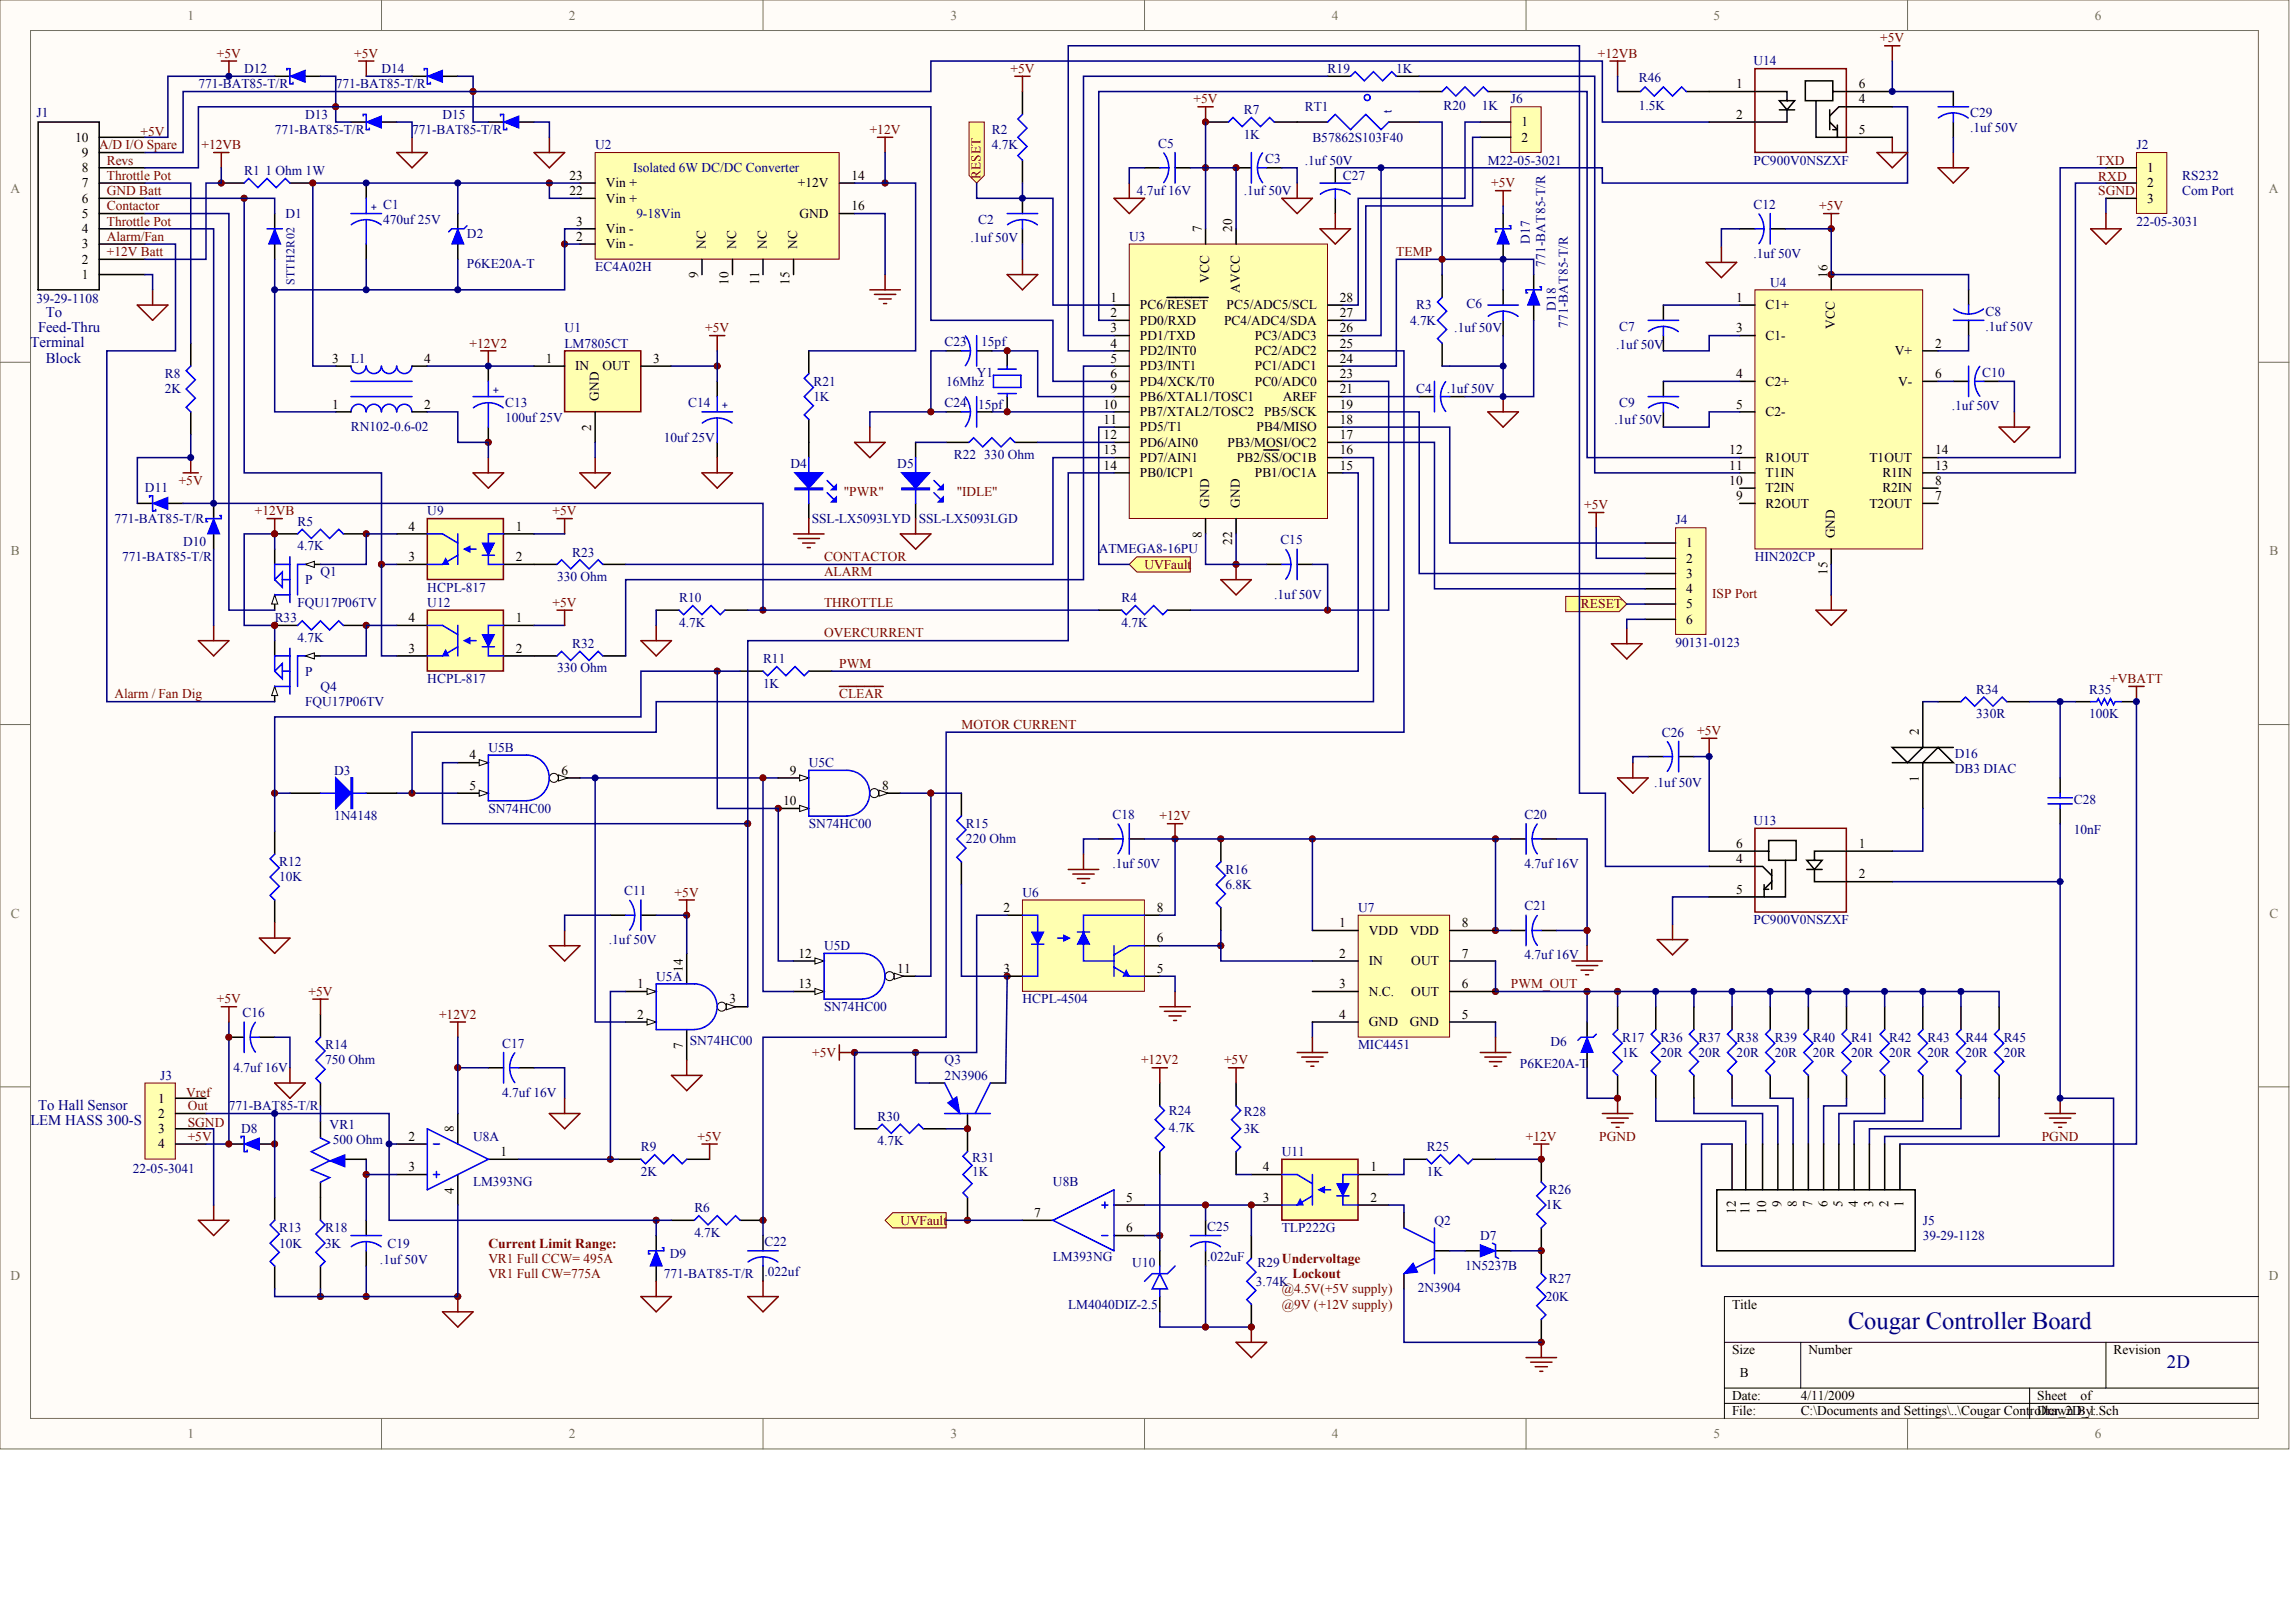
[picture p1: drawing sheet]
<svg xmlns="http://www.w3.org/2000/svg" width="840mm" height="594mm" viewBox="0 0 840 594" stroke-linecap="round" stroke-linejoin="round" font-family="sans-serif">
<defs><g id="words">
<text font-size="9" fill="#000080" x="676.7" y="486.6">Cougar Controller Board</text>
<text font-size="6.9" fill="#000080" x="793.5" y="500.8">2D</text>
<g font-size="5.4" fill="#000080">
<text x="16.8" y="115.9">To</text>
<text x="14" y="121.5">Feed-Thru</text>
<text x="11.2" y="127.1">Terminal</text>
<text x="16.8" y="132.7">Block</text>
<text x="14" y="406.3">To Hall Sensor</text>
<text x="11.2" y="411.9">LEM HASS 300-S</text>
</g>
<g font-size="5" fill="#800000">
<text x="178.8" y="456.7">Current Limit Range:</text>
<text x="469.4" y="462.3">Undervoltage</text>
<text x="473.3" y="467.9">Lockout</text>
</g>
<g font-size="4.9" fill="#716f64">
<text x="68.6" y="7.2">1</text>
<text x="208.3" y="7.2">2</text>
<text x="348" y="7.2">3</text>
<text x="487.7" y="7.2">4</text>
<text x="627.4" y="7.2">5</text>
<text x="767.1" y="7.2">6</text>
<text x="3.8" y="70.7">A</text>
<text x="830.8" y="70.7">A</text>
<text x="4" y="203.3">B</text>
<text x="831" y="203.3">B</text>
<text x="4" y="335.9">C</text>
<text x="831" y="335.9">C</text>
<text x="3.8" y="468.5">D</text>
<text x="830.8" y="468.5">D</text>
<text x="68.6" y="526.4">1</text>
<text x="208.3" y="526.4">2</text>
<text x="348" y="526.4">3</text>
<text x="487.7" y="526.4">4</text>
<text x="627.4" y="526.4">5</text>
<text x="767.1" y="526.4">6</text>
</g>
<g font-size="4.9" fill="#800000">
<text x="688.5" y="15.5">+5V</text>
<text x="79.4" y="21.1">+5V</text>
<text x="129.7" y="21.1">+5V</text>
<text x="585" y="21.1">+12VB</text>
<text x="370" y="26.7">+5V</text>
<text x="437" y="37.9">+5V</text>
<text x="51.4" y="49.6">+5V</text>
<text x="318.4" y="49">+12V</text>
<text x="36.3" y="54.6">A/D I/O Spare</text>
<text x="73.8" y="54.6">+12VB</text>
<text x="39.1" y="65.8">Throttle Pot</text>
<text x="39.1" y="60.2">Revs</text>
<text x="359" y="65.6" transform="rotate(-90 359 65.6)">RESET</text>
<text x="767.8" y="60.2">TXD</text>
<text x="39.1" y="71.4">GND Batt</text>
<text x="546" y="68.6">+5V</text>
<text x="768.3" y="66.4">RXD</text>
<text x="768.3" y="71.4">SGND</text>
<text x="39.1" y="77">Contactor</text>
<text x="666.1" y="77">+5V</text>
<text x="39.1" y="82.5">Throttle Pot</text>
<text x="39.1" y="88.1">Alarm/Fan</text>
<text x="39.1" y="93.7">+12V Batt</text>
<text x="511.3" y="93.7">TEMP</text>
<text x="258.2" y="121.6">+5V</text>
<text x="171.9" y="127.2">+12V2</text>
<text x="65.4" y="177.5">+5V</text>
<text x="309" y="181.4">&quot;PWR&quot;</text>
<text x="350.4" y="181.4">&quot;IDLE&quot;</text>
<text x="93.3" y="188.6">+12VB</text>
<text x="202.3" y="188.6">+5V</text>
<text x="580.1" y="186.4">+5V</text>
<text x="301.7" y="205.4">CONTACTOR</text>
<text x="419.1" y="208.2">UVFault</text>
<text x="301.7" y="211">ALARM</text>
<text x="627" y="218.8">ISP Port</text>
<text x="202.3" y="222.1">+5V</text>
<text x="301.7" y="222.1">THROTTLE</text>
<text x="578.9" y="222.7">RESET</text>
<text x="301.7" y="233.3">OVERCURRENT</text>
<text x="307.3" y="244.5">PWM</text>
<text x="772.7" y="250.1">+VBATT</text>
<text x="41.9" y="255.6">Alarm / Fan Dig</text>
<text x="307.3" y="255.6">CLEAR</text>
<text x="352" y="266.8">MOTOR CURRENT</text>
<text x="621.4" y="269">+5V</text>
<text x="424.6" y="300.3">+12V</text>
<text x="247" y="328.2">+5V</text>
<text x="112.9" y="364.5">+5V</text>
<text x="553.2" y="361.7">PWM_OUT</text>
<text x="79.4" y="367.3">+5V</text>
<text x="160.8" y="372.9">+12V2</text>
<text x="297.4" y="386.8">+5V</text>
<text x="417.8" y="389.6">+12V2</text>
<text x="448.2" y="389.6">+5V</text>
<text x="68.2" y="401.4">Vref</text>
<text x="68.7" y="406.4">Out</text>
<text x="68.7" y="412.5">SGND</text>
<text x="68.7" y="417.6">+5V</text>
<text x="255.4" y="417.6">+5V</text>
<text x="558.7" y="417.6">+12V</text>
<text x="585.5" y="417.6">PGND</text>
<text x="747.6" y="417.6">PGND</text>
<text x="329.7" y="448.3">UVFault</text>
<text x="178.8" y="462.2">VR1 Full CCW= 495A</text>
<text x="178.8" y="467.8">VR1 Full CW=775A</text>
<text x="469.4" y="473.4">@4.5V(+5V supply)</text>
<text x="469.4" y="479">@9V (+12V supply)</text>
</g>
<g font-size="4.9" fill="#000080">
<text x="642" y="23.9">U14</text>
<text x="89.4" y="26.7">D12</text>
<text x="139.7" y="26.7">D14</text>
<text x="486.1" y="26.7">R19</text>
<text x="511.3" y="26.7">1K</text>
<text x="72.6" y="32.3">771-BAT85-T/R</text>
<text x="122.9" y="32.3">771-BAT85-T/R</text>
<text x="600.1" y="30.1">R46</text>
<text x="455.4" y="41.8">R7</text>
<text x="477.8" y="40.7">RT1</text>
<text x="528.6" y="40.1">R20</text>
<text x="542.6" y="40.1">1K</text>
<text x="553.2" y="37.9">J6</text>
<text x="600.1" y="40.1">1.5K</text>
<text x="13.4" y="42.9">J1</text>
<text x="111.8" y="43.5">D13</text>
<text x="162" y="43.5">D15</text>
<text x="721.4" y="42.9">C29</text>
<text x="100.6" y="49">771-BAT85-T/R</text>
<text x="150.9" y="49">771-BAT85-T/R</text>
<text x="363.2" y="49">R2</text>
<text x="455.4" y="50.7">1K</text>
<text x="480.6" y="51.8">B57862S103F40</text>
<text x="721.4" y="48.5">.1uf 50V</text>
<text x="217.9" y="54.6">U2</text>
<text x="363.2" y="54.6">4.7K</text>
<text x="424.1" y="54.1">C5</text>
<text x="463.2" y="59.7">C3</text>
<text x="782.3" y="54.6">J2</text>
<text x="89.4" y="64.1">R1</text>
<text x="97.2" y="64.1">1 Ohm 1W</text>
<text x="231.9" y="63">Isolated 6W DC/DC Converter</text>
<text x="477.8" y="60.2">.1uf 50V</text>
<text x="491.7" y="65.8">C27</text>
<text x="544.8" y="60.2">M22-05-3021</text>
<text x="642" y="60.2">PC900V0NSZXF</text>
<text x="799.1" y="65.8">RS232</text>
<text x="416.3" y="71.4">4.7uf 16V</text>
<text x="455.4" y="71.4">.1uf 50V</text>
<text x="799.1" y="71.4">Com Port</text>
<text x="140.3" y="76.4">C1</text>
<text x="642" y="76.4">C12</text>
<text x="104.5" y="79.8">D1</text>
<text x="140.3" y="82">470uf 25V</text>
<text x="233" y="79.8">9-18Vin</text>
<text x="358.2" y="82">C2</text>
<text x="782.3" y="82.5">22-05-3031</text>
<text x="171" y="87">D2</text>
<text x="355.4" y="88.7">.1uf 50V</text>
<text x="413.5" y="88.1">U3</text>
<text x="560.1" y="89.3" transform="rotate(-90 560.1 89.3)">D17</text>
<text x="642" y="94.3">.1uf 50V</text>
<text x="171" y="98.2">P6KE20A-T</text>
<text x="217.9" y="99.3">EC4A02H</text>
<text x="565.7" y="97.7" transform="rotate(-90 565.7 97.7)">771-BAT85-T/R</text>
<text x="648.2" y="104.9">U4</text>
<text x="13.4" y="111">39-29-1108</text>
<text x="518.5" y="113.3">R3</text>
<text x="537" y="112.7">C6</text>
<text x="569.6" y="113.9" transform="rotate(-90 569.6 113.9)">D18</text>
<text x="516.3" y="118.8">4.7K</text>
<text x="727" y="115.5">C8</text>
<text x="206.7" y="121.6">U1</text>
<text x="532.5" y="121.6">.1uf 50V</text>
<text x="574.1" y="120" transform="rotate(-90 574.1 120)">771-BAT85-T/R</text>
<text x="592.9" y="121.1">C7</text>
<text x="727" y="121.1">.1uf 50V</text>
<text x="206.7" y="127.2">LM7805CT</text>
<text x="345.9" y="126.7">C23</text>
<text x="359.3" y="126.7">15pf</text>
<text x="591.7" y="127.8">.1uf 50V</text>
<text x="128.5" y="132.8">L1</text>
<text x="357.6" y="137.8">Y1</text>
<text x="725.9" y="137.8">C10</text>
<text x="60.3" y="138.4">R8</text>
<text x="60.3" y="144">2K</text>
<text x="297.8" y="141.2">R21</text>
<text x="346.4" y="141.2">16Mhz</text>
<text x="518.5" y="144">C4</text>
<text x="529.7" y="144">.1uf 50V</text>
<text x="185" y="149">C13</text>
<text x="252" y="149">C14</text>
<text x="297.8" y="146.8">1K</text>
<text x="345.9" y="149">C24</text>
<text x="358.2" y="149.5">15pf</text>
<text x="592.9" y="149">C9</text>
<text x="185" y="154.6">100uf 25V</text>
<text x="591.2" y="155.1">.1uf 50V</text>
<text x="714.7" y="150.1">.1uf 50V</text>
<text x="128.5" y="157.9">RN102-0.6-02</text>
<text x="243.1" y="161.8">10uf 25V</text>
<text x="349.2" y="168">R22</text>
<text x="360.4" y="168">330 Ohm</text>
<text x="289.4" y="171.3">D4</text>
<text x="328.6" y="171.3">D5</text>
<text x="53.1" y="180.3">D11</text>
<text x="41.9" y="191.4">771-BAT85-T/R</text>
<text x="156.5" y="188.6">U9</text>
<text x="297.3" y="191.4">SSL-LX5093LYD</text>
<text x="336.4" y="191.4">SSL-LX5093LGD</text>
<text x="613.5" y="192">J4</text>
<text x="109" y="192.5">R5</text>
<text x="67.1" y="199.8">D10</text>
<text x="109" y="201.5">4.7K</text>
<text x="209.5" y="203.7">R23</text>
<text x="402.3" y="202.6">ATMEGA8-16PU</text>
<text x="468.8" y="199.2">C15</text>
<text x="44.7" y="205.4">771-BAT85-T/R</text>
<text x="642.6" y="205.4">HIN202CP</text>
<text x="111.8" y="213.8">P</text>
<text x="117.3" y="211">Q1</text>
<text x="204" y="212.6">330 Ohm</text>
<text x="156.5" y="216.6">HCPL-817</text>
<text x="248.7" y="220.5">R10</text>
<text x="410.7" y="220.5">R4</text>
<text x="466.6" y="219.3">.1uf 50V</text>
<text x="100.6" y="227.7">R33</text>
<text x="109" y="222.1">FQU17P06TV</text>
<text x="156.5" y="222.1">U12</text>
<text x="248.7" y="229.4">4.7K</text>
<text x="410.7" y="229.4">4.7K</text>
<text x="109" y="235">4.7K</text>
<text x="209.5" y="237.2">R32</text>
<text x="613.5" y="236.7">90131-0123</text>
<text x="279.4" y="242.8">R11</text>
<text x="111.8" y="247.3">P</text>
<text x="156.5" y="250.1">HCPL-817</text>
<text x="204" y="246.1">330 Ohm</text>
<text x="279.4" y="251.7">1K</text>
<text x="117.3" y="252.8">Q4</text>
<text x="723.6" y="254">R34</text>
<text x="765" y="254">R35</text>
<text x="111.8" y="258.4">FQU17P06TV</text>
<text x="723.6" y="262.9">330R</text>
<text x="765" y="262.9">100K</text>
<text x="608.5" y="269.6">C26</text>
<text x="178.8" y="275.2">U5B</text>
<text x="296.2" y="280.8">U5C</text>
<text x="715.8" y="277.4">D16</text>
<text x="122.4" y="283.6">D3</text>
<text x="715.8" y="283">DB3 DIAC</text>
<text x="605.7" y="288">.1uf 50V</text>
<text x="178.8" y="297.5">SN74HC00</text>
<text x="407.4" y="299.7">C18</text>
<text x="558.2" y="299.7">C20</text>
<text x="759.4" y="294.2">C28</text>
<text x="122.4" y="300.3">1N4148</text>
<text x="296.2" y="303.1">SN74HC00</text>
<text x="353.7" y="303.1">R15</text>
<text x="642" y="302">U13</text>
<text x="759.4" y="305.3">10nF</text>
<text x="353.7" y="308.7">220 Ohm</text>
<text x="102.3" y="317.1">R12</text>
<text x="407.4" y="317.6">.1uf 50V</text>
<text x="558.2" y="317.6">4.7uf 16V</text>
<text x="102.3" y="322.6">10K</text>
<text x="448.7" y="319.8">R16</text>
<text x="228.5" y="327.7">C11</text>
<text x="374.4" y="328.2">U6</text>
<text x="448.7" y="325.4">6.8K</text>
<text x="497.3" y="333.8">U7</text>
<text x="558.2" y="333.2">C21</text>
<text x="642" y="338.3">PC900V0NSZXF</text>
<text x="223" y="345.5">.1uf 50V</text>
<text x="301.7" y="347.8">U5D</text>
<text x="558.2" y="351.1">4.7uf 16V</text>
<text x="240.3" y="358.9">U5A</text>
<text x="301.7" y="370.1">SN74HC00</text>
<text x="374.4" y="367.3">HCPL-4504</text>
<text x="88.8" y="372.3">C16</text>
<text x="183.8" y="383.5">C17</text>
<text x="252.6" y="382.4">SN74HC00</text>
<text x="567.7" y="382.9">D6</text>
<text x="594" y="381.3">R17</text>
<text x="608" y="381.3">R36</text>
<text x="621.9" y="381.3">R37</text>
<text x="635.9" y="381.3">R38</text>
<text x="649.9" y="381.3">R39</text>
<text x="663.8" y="381.3">R40</text>
<text x="677.8" y="381.3">R41</text>
<text x="691.8" y="381.3">R42</text>
<text x="705.7" y="381.3">R43</text>
<text x="719.7" y="381.3">R44</text>
<text x="733.7" y="381.3">R45</text>
<text x="119" y="384.1">R14</text>
<text x="119" y="389.6">750 Ohm</text>
<text x="345.9" y="389.6">Q3</text>
<text x="497.3" y="384.1">MIC4451</text>
<text x="594" y="386.8">1K</text>
<text x="608" y="386.8">20R</text>
<text x="621.9" y="386.8">20R</text>
<text x="635.9" y="386.8">20R</text>
<text x="649.9" y="386.8">20R</text>
<text x="663.8" y="386.8">20R</text>
<text x="677.8" y="386.8">20R</text>
<text x="691.8" y="386.8">20R</text>
<text x="705.7" y="386.8">20R</text>
<text x="719.7" y="386.8">20R</text>
<text x="733.7" y="386.8">20R</text>
<text x="58.7" y="395.2">J3</text>
<text x="85.5" y="392.4">4.7uf 16V</text>
<text x="345.9" y="395.2">2N3906</text>
<text x="556.5" y="390.8">P6KE20A-T</text>
<text x="183.8" y="401.4">4.7uf 16V</text>
<text x="83.8" y="406.4">771-BAT85-T/R</text>
<text x="120.7" y="413.1">VR1</text>
<text x="321.3" y="410.3">R30</text>
<text x="428" y="408.1">R24</text>
<text x="455.4" y="408.6">R28</text>
<text x="88.3" y="414.8">D8</text>
<text x="121.8" y="418.7">500 Ohm</text>
<text x="173.2" y="417.6">U8A</text>
<text x="321.3" y="419.2">4.7K</text>
<text x="428" y="414.2">4.7K</text>
<text x="455.4" y="414.8">3K</text>
<text x="234.7" y="421.5">R9</text>
<text x="355.9" y="425.4">R31</text>
<text x="469.4" y="423.1">U11</text>
<text x="522.5" y="421.5">R25</text>
<text x="48.6" y="429.3">22-05-3041</text>
<text x="234.7" y="430.4">2K</text>
<text x="355.9" y="430.4">1K</text>
<text x="522.5" y="430.4">1K</text>
<text x="173.2" y="434.3">LM393NG</text>
<text x="385.6" y="434.3">U8B</text>
<text x="567.2" y="437.1">R26</text>
<text x="254.2" y="443.8">R6</text>
<text x="566" y="442.7">1K</text>
<text x="525.3" y="448.3">Q2</text>
<text x="704.1" y="448.3">J5</text>
<text x="102.3" y="451.1">R13</text>
<text x="119" y="451.1">R18</text>
<text x="254.2" y="452.7">4.7K</text>
<text x="442" y="450.5">C25</text>
<text x="469.4" y="451.1">TLP222G</text>
<text x="542" y="453.8">D7</text>
<text x="704.1" y="453.8">39-29-1128</text>
<text x="102.3" y="456.6">10K</text>
<text x="119" y="456.6">3K</text>
<text x="141.9" y="456.6">C19</text>
<text x="245.3" y="460.5">D9</text>
<text x="279.9" y="456.1">C22</text>
<text x="385.6" y="461.7">LM393NG</text>
<text x="442" y="461.7">.022uF</text>
<text x="139.1" y="462.8">.1uf 50V</text>
<text x="243.1" y="467.8">771-BAT85-T/R</text>
<text x="279.9" y="467.2">.022uf</text>
<text x="414.6" y="463.9">U10</text>
<text x="460.4" y="463.9">R29</text>
<text x="536.4" y="465">1N5237B</text>
<text x="459.9" y="470.6">3.74K</text>
<text x="519.1" y="472.8">2N3904</text>
<text x="567.2" y="469.5">R27</text>
<text x="391.1" y="479">LM4040DIZ-2.5</text>
<text x="566" y="476.2">20K</text>
</g>
<g font-size="4.9">
<text x="635.7" y="32.3">1</text>
<text x="680.6" y="32.3">6</text>
<text x="680.6" y="37.9">4</text>
<text x="557.1" y="46.3">1</text>
<text x="635.7" y="43.5">2</text>
<text x="27.5" y="51.8">10</text>
<text x="557.1" y="51.8">2</text>
<text x="680.6" y="49">5</text>
<text x="30" y="57.4">9</text>
<text x="30" y="63">8</text>
<text x="208.5" y="65.8">23</text>
<text x="311.8" y="65.8">14</text>
<text x="786.2" y="63">1</text>
<text x="30" y="68.6">7</text>
<text x="208.5" y="71.4">22</text>
<text x="221.8" y="68.6">Vin +</text>
<text x="292.1" y="68.6">+12V</text>
<text x="786.2" y="68.6">2</text>
<text x="30" y="74.2">6</text>
<text x="221.8" y="74.2">Vin +</text>
<text x="311.8" y="77">16</text>
<text x="786.2" y="74.2">3</text>
<text x="30" y="79.8">5</text>
<text x="211" y="82.5">3</text>
<text x="292.7" y="79.8">GND</text>
<text x="30" y="85.3">4</text>
<text x="211" y="88.1">2</text>
<text x="221.8" y="85.3">Vin -</text>
<text x="440" y="84.9" transform="rotate(-90 440 84.9)">7</text>
<text x="451.2" y="84.9" transform="rotate(-90 451.2 84.9)">20</text>
<text x="30" y="90.9">3</text>
<text x="221.8" y="90.9">Vin -</text>
<text x="258.4" y="91" transform="rotate(-90 258.4 91)">NC</text>
<text x="269.6" y="91" transform="rotate(-90 269.6 91)">NC</text>
<text x="280.8" y="91" transform="rotate(-90 280.8 91)">NC</text>
<text x="291.9" y="91" transform="rotate(-90 291.9 91)">NC</text>
<text x="30" y="96.5">2</text>
<text x="255.6" y="101.9" transform="rotate(-90 255.6 101.9)">9</text>
<text x="669.1" y="101.6" transform="rotate(-90 669.1 101.6)">16</text>
<text x="30" y="102.1">1</text>
<text x="266.8" y="104.4" transform="rotate(-90 266.8 104.4)">10</text>
<text x="278" y="104.4" transform="rotate(-90 278 104.4)">11</text>
<text x="289.1" y="104.4" transform="rotate(-90 289.1 104.4)">15</text>
<text x="442.8" y="103.6" transform="rotate(-90 442.8 103.6)">VCC</text>
<text x="454" y="107.2" transform="rotate(-90 454 107.2)">AVCC</text>
<text x="406.6" y="110.5">1</text>
<text x="417.4" y="113.3">PC6/RESET</text>
<text x="449.1" y="113.3">PC5/ADC5/SCL</text>
<text x="490.6" y="110.5">28</text>
<text x="635.7" y="110.5">1</text>
<text x="646.5" y="113.3">C1+</text>
<text x="406.6" y="116">2</text>
<text x="417.4" y="118.8">PD0/RXD</text>
<text x="448.2" y="118.8">PC4/ADC4/SDA</text>
<text x="490.6" y="116">27</text>
<text x="406.6" y="121.6">3</text>
<text x="417.4" y="124.4">PD1/TXD</text>
<text x="459.4" y="124.4">PC3/ADC3</text>
<text x="490.6" y="121.6">26</text>
<text x="635.7" y="121.6">3</text>
<text x="646.5" y="124.4">C1-</text>
<text x="671.9" y="120.3" transform="rotate(-90 671.9 120.3)">VCC</text>
<text x="406.6" y="127.2">4</text>
<text x="417.4" y="130">PD2/INT0</text>
<text x="459.4" y="130">PC2/ADC2</text>
<text x="490.6" y="127.2">25</text>
<text x="693.8" y="130">V+</text>
<text x="708.5" y="127.2">2</text>
<text x="121.6" y="132.8">3</text>
<text x="155.3" y="132.8">4</text>
<text x="199.8" y="132.8">1</text>
<text x="210.7" y="135.6">IN</text>
<text x="220.6" y="135.6">OUT</text>
<text x="239.2" y="132.8">3</text>
<text x="406.6" y="132.8">5</text>
<text x="417.4" y="135.6">PD3/INT1</text>
<text x="459.4" y="135.6">PC1/ADC1</text>
<text x="490.6" y="132.8">24</text>
<text x="406.6" y="138.4">6</text>
<text x="406.6" y="144">9</text>
<text x="417.4" y="141.2">PD4/XCK/T0</text>
<text x="459.4" y="141.2">PC0/ADC0</text>
<text x="490.6" y="144">21</text>
<text x="490.6" y="138.4">23</text>
<text x="635.7" y="138.4">4</text>
<text x="646.5" y="141.2">C2+</text>
<text x="695" y="141.2">V-</text>
<text x="708.5" y="138.4">6</text>
<text x="121.6" y="149.5">1</text>
<text x="155.3" y="149.5">2</text>
<text x="219.3" y="146.8" transform="rotate(-90 219.3 146.8)">GND</text>
<text x="404.1" y="149.5">10</text>
<text x="417.4" y="146.8">PB6/XTAL1/TOSC1</text>
<text x="469.7" y="146.8">AREF</text>
<text x="490.6" y="149.5">19</text>
<text x="635.7" y="149.5">5</text>
<text x="404.1" y="155.1">11</text>
<text x="417.4" y="152.3">PB7/XTAL2/TOSC2</text>
<text x="462.8" y="152.3">PB5/SCK</text>
<text x="490.6" y="155.1">18</text>
<text x="646.5" y="152.3">C2-</text>
<text x="216.5" y="157.7" transform="rotate(-90 216.5 157.7)">2</text>
<text x="404.1" y="160.7">12</text>
<text x="417.4" y="157.9">PD5/T1</text>
<text x="460.1" y="157.9">PB4/MISO</text>
<text x="490.6" y="160.7">17</text>
<text x="404.1" y="166.3">13</text>
<text x="417.4" y="163.5">PD6/AIN0</text>
<text x="449.4" y="163.5">PB3/MOSI/OC2</text>
<text x="490.6" y="166.3">16</text>
<text x="633.2" y="166.3">12</text>
<text x="708.5" y="166.3">14</text>
<text x="404.1" y="171.9">14</text>
<text x="417.4" y="169.1">PD7/AIN1</text>
<text x="452.9" y="169.1">PB2/SS/OC1B</text>
<text x="490.6" y="171.9">15</text>
<text x="633.2" y="171.9">11</text>
<text x="646.5" y="169.1">R1OUT</text>
<text x="684.5" y="169.1">T1OUT</text>
<text x="708.5" y="171.9">13</text>
<text x="417.4" y="174.7">PB0/ICP1</text>
<text x="459.4" y="174.7">PB1/OC1A</text>
<text x="633.2" y="177.5">10</text>
<text x="646.5" y="174.7">T1IN</text>
<text x="689.3" y="174.7">R1IN</text>
<text x="708.5" y="177.5">8</text>
<text x="442.8" y="185.9" transform="rotate(-90 442.8 185.9)">GND</text>
<text x="454" y="185.9" transform="rotate(-90 454 185.9)">GND</text>
<text x="635.7" y="183.1">9</text>
<text x="646.5" y="185.8">R2OUT</text>
<text x="646.5" y="180.3">T2IN</text>
<text x="684.5" y="185.8">T2OUT</text>
<text x="689.3" y="180.3">R2IN</text>
<text x="708.5" y="183.1">7</text>
<text x="149.5" y="194.2">4</text>
<text x="188.9" y="194.2">1</text>
<text x="440" y="196.8" transform="rotate(-90 440 196.8)">8</text>
<text x="671.9" y="197.1" transform="rotate(-90 671.9 197.1)">GND</text>
<text x="451.2" y="199.3" transform="rotate(-90 451.2 199.3)">22</text>
<text x="617.5" y="200.4">1</text>
<text x="149.5" y="205.4">3</text>
<text x="188.9" y="205.4">2</text>
<text x="617.5" y="205.9">2</text>
<text x="617.5" y="211.5">3</text>
<text x="669.1" y="210.5" transform="rotate(-90 669.1 210.5)">15</text>
<text x="617.5" y="217.1">4</text>
<text x="149.5" y="227.7">4</text>
<text x="188.9" y="227.7">1</text>
<text x="617.5" y="222.7">5</text>
<text x="617.5" y="228.3">6</text>
<text x="149.5" y="238.9">3</text>
<text x="188.9" y="238.9">2</text>
<text x="702.6" y="269.1" transform="rotate(-90 702.6 269.1)">2</text>
<text x="171.9" y="278">4</text>
<text x="205.6" y="283.6">6</text>
<text x="289.2" y="283.6">9</text>
<text x="702.6" y="286.2" transform="rotate(-90 702.6 286.2)">1</text>
<text x="171.9" y="289.1">5</text>
<text x="323" y="289.1">8</text>
<text x="286.8" y="294.7">10</text>
<text x="635.7" y="310.4">6</text>
<text x="680.6" y="310.4">1</text>
<text x="635.7" y="315.9">4</text>
<text x="680.6" y="321.5">2</text>
<text x="635.7" y="327.1">5</text>
<text x="367.5" y="333.8">2</text>
<text x="423.6" y="333.8">8</text>
<text x="490.4" y="339.4">1</text>
<text x="535.3" y="339.4">8</text>
<text x="423.6" y="345">6</text>
<text x="501.2" y="342.2">VDD</text>
<text x="516.2" y="342.2">VDD</text>
<text x="292.4" y="350.6">12</text>
<text x="490.4" y="350.6">2</text>
<text x="501.2" y="353.3">IN</text>
<text x="516.8" y="353.3">OUT</text>
<text x="535.3" y="350.6">7</text>
<text x="250" y="355.7" transform="rotate(-90 250 355.7)">14</text>
<text x="328.6" y="356.1">11</text>
<text x="367.5" y="356.1">3</text>
<text x="423.6" y="356.1">5</text>
<text x="233.3" y="361.7">1</text>
<text x="292.4" y="361.7">13</text>
<text x="490.4" y="361.7">3</text>
<text x="501.2" y="364.5">N.C.</text>
<text x="516.8" y="364.5">OUT</text>
<text x="535.3" y="361.7">6</text>
<text x="267.1" y="367.3">3</text>
<text x="233.3" y="372.9">2</text>
<text x="490.4" y="372.9">4</text>
<text x="501.2" y="375.7">GND</text>
<text x="516.2" y="375.7">GND</text>
<text x="535.3" y="372.9">5</text>
<text x="250" y="383.9" transform="rotate(-90 250 383.9)">7</text>
<text x="57.9" y="403.6">1</text>
<text x="57.9" y="409.2">2</text>
<text x="57.9" y="414.8">3</text>
<text x="149.5" y="417.6">2</text>
<text x="166.2" y="414.3" transform="rotate(-90 166.2 414.3)">8</text>
<text x="57.9" y="420.3">4</text>
<text x="183.3" y="423.1">1</text>
<text x="149.5" y="428.7">3</text>
<text x="462.4" y="428.7">4</text>
<text x="501.8" y="428.7">1</text>
<text x="166.2" y="436.9" transform="rotate(-90 166.2 436.9)">4</text>
<text x="412.4" y="439.9">5</text>
<text x="462.4" y="439.9">3</text>
<text x="501.8" y="439.9">2</text>
<text x="652.3" y="441.9" transform="rotate(-90 652.3 441.9)">9</text>
<text x="657.9" y="441.9" transform="rotate(-90 657.9 441.9)">8</text>
<text x="663.5" y="441.9" transform="rotate(-90 663.5 441.9)">7</text>
<text x="669.1" y="441.9" transform="rotate(-90 669.1 441.9)">6</text>
<text x="674.7" y="441.9" transform="rotate(-90 674.7 441.9)">5</text>
<text x="680.3" y="441.9" transform="rotate(-90 680.3 441.9)">4</text>
<text x="685.9" y="441.9" transform="rotate(-90 685.9 441.9)">3</text>
<text x="691.5" y="441.9" transform="rotate(-90 691.5 441.9)">2</text>
<text x="697" y="441.9" transform="rotate(-90 697 441.9)">1</text>
<text x="378.6" y="445.5">7</text>
<text x="635.6" y="444.4" transform="rotate(-90 635.6 444.4)">12</text>
<text x="640.6" y="444.4" transform="rotate(-90 640.6 444.4)">11</text>
<text x="646.8" y="444.4" transform="rotate(-90 646.8 444.4)">10</text>
<text x="412.4" y="451.1">6</text>
<text x="634.2" y="479">Title</text>
<text x="634.2" y="495.7">Size</text>
<text x="662.2" y="495.7">Number</text>
<text x="773.9" y="495.7">Revision</text>
<text x="637" y="504.1">B</text>
<text x="634.2" y="512.5">Date:</text>
<text x="659.4" y="512.5">4/11/2009</text>
<text x="746" y="512.5">Sheet</text>
<text x="761.8" y="512.5">of</text>
<text x="634.2" y="518.1">File:</text>
<text x="659.4" y="518.1">C:\Documents and Settings\..\Cougar Controller_2D_1.Sch</text>
<text x="746" y="518.1">Drawn By:</text>
</g>
<text font-size="4.4" fill="#000080" x="107.8" y="104.4" transform="rotate(-90 107.8 104.4)">STTH2R02</text>
<g font-size="4" fill="#000080">
<text x="135.8" y="77.3">+</text>
<text x="180.5" y="144.3">+</text>
<text x="264.3" y="149.9">+</text>
</g>
<text font-size="3.9" fill="#000080" x="509.6" y="41.3" transform="rotate(-90 509.6 41.3)">t</text>
</g></defs>
<g fill="#fffcf8" stroke="#716f64" stroke-width=".37">
<path d="M0 0h838.1v530.4h-838.1z"/>
<path d="M11.2 11.2h815.7v508h-815.7z"/>
</g>
<g fill="none" stroke="#716f64" stroke-width=".37">
<path d="M139.7 0v11.2M279.4 0v11.2M419.1 0v11.2M558.8 0v11.2M698.5 0v11.2M0 132.6h11.2M827 132.6h11.2M0 265.2h11.2M827 265.2h11.2M0 397.8h11.2M827 397.8h11.2M139.7 519.3v11.1"/>
<path d="M279.4 519.3v11.1M419.1 519.3v11.1M558.8 519.3v11.1M698.5 519.3v11.1"/>
</g>
<path d="M827 474.6h-195.6v44.7M631.4 491.3h195.6M659.4 491.3v16.8M771.1 491.3v16.8M631.4 508.1h195.6M631.4 513.7h195.6M743.2 508.1v11.2" fill="none" stroke="#000" stroke-width=".37"/>
<g fill="#000080" stroke="#000080" stroke-width=".37">
<circle cx="81" cy="67" r="1.09"/>
<circle cx="83.8" cy="418.7" r="1.09"/>
<circle cx="83.8" cy="379.6" r="1.09"/>
<circle cx="89.4" cy="72.6" r="1.09"/>
<circle cx="100.6" cy="418.7" r="1.09"/>
<circle cx="100.6" cy="290.3" r="1.09"/>
<circle cx="100.6" cy="228.9" r="1.09"/>
<circle cx="100.6" cy="195.4" r="1.09"/>
<circle cx="114.5" cy="67" r="1.09"/>
<circle cx="117.3" cy="474.6" r="1.09"/>
<circle cx="122.9" cy="39.1" r="1.09"/>
<circle cx="134.1" cy="474.6" r="1.09"/>
<circle cx="134.1" cy="429.9" r="1.09"/>
<circle cx="134.1" cy="228.9" r="1.09"/>
<circle cx="134.1" cy="195.4" r="1.09"/>
<circle cx="139.7" cy="206.6" r="1.09"/>
<circle cx="150.8" cy="290.3" r="1.09"/>
<circle cx="167.6" cy="474.6" r="1.09"/>
<circle cx="167.6" cy="390.8" r="1.09"/>
<circle cx="173.2" cy="33.5" r="1.09"/>
<circle cx="178.8" cy="161.9" r="1.09"/>
<circle cx="201.1" cy="67" r="1.09"/>
<circle cx="206.7" cy="89.3" r="1.09"/>
<circle cx="223.5" cy="424.3" r="1.09"/>
<circle cx="240.2" cy="446.6" r="1.09"/>
<circle cx="251.4" cy="335" r="1.09"/>
<circle cx="262.6" cy="245.6" r="1.09"/>
<circle cx="262.6" cy="134" r="1.09"/>
<circle cx="273.8" cy="301.5" r="1.09"/>
<circle cx="279.4" cy="446.6" r="1.09"/>
<circle cx="279.4" cy="284.7" r="1.09"/>
<circle cx="279.4" cy="223.3" r="1.09"/>
<circle cx="284.9" cy="295.9" r="1.09"/>
<circle cx="312.9" cy="385.2" r="1.09"/>
<circle cx="324.1" cy="67" r="1.09"/>
<circle cx="335.2" cy="385.2" r="1.09"/>
<circle cx="340.8" cy="290.3" r="1.09"/>
<circle cx="340.8" cy="150.7" r="1.09"/>
<circle cx="354.2" cy="446.6" r="1.09"/>
<circle cx="354.2" cy="413.1" r="1.09"/>
<circle cx="368.8" cy="357.3" r="1.09"/>
<circle cx="368.8" cy="150.7" r="1.09"/>
<circle cx="368.8" cy="128.4" r="1.09"/>
<circle cx="424.6" cy="452.2" r="1.09"/>
<circle cx="430.2" cy="307.1" r="1.09"/>
<circle cx="441.4" cy="485.7" r="1.09"/>
<circle cx="441.4" cy="441.1" r="1.09"/>
<circle cx="441.4" cy="61.4" r="1.09"/>
<circle cx="441.4" cy="44.6" r="1.09"/>
<circle cx="447" cy="346.1" r="1.09"/>
<circle cx="447" cy="307.1" r="1.09"/>
<circle cx="452.6" cy="206.6" r="1.09"/>
<circle cx="452.6" cy="61.4" r="1.09"/>
<circle cx="458.2" cy="485.7" r="1.09"/>
<circle cx="458.2" cy="441.1" r="1.09"/>
<circle cx="480.5" cy="307.1" r="1.09"/>
<circle cx="486.1" cy="223.3" r="1.09"/>
<circle cx="528" cy="94.9" r="1.09"/>
<circle cx="547.6" cy="362.9" r="1.09"/>
<circle cx="547.6" cy="340.6" r="1.09"/>
<circle cx="547.6" cy="307.1" r="1.09"/>
<circle cx="564.3" cy="491.3" r="1.09"/>
<circle cx="564.3" cy="457.8" r="1.09"/>
<circle cx="564.3" cy="424.3" r="1.09"/>
<circle cx="581.1" cy="362.9" r="1.09"/>
<circle cx="581.1" cy="340.6" r="1.09"/>
<circle cx="592.3" cy="402" r="1.09"/>
<circle cx="592.3" cy="362.9" r="1.09"/>
<circle cx="670.5" cy="100.5" r="1.09"/>
<circle cx="670.5" cy="83.7" r="1.09"/>
</g>
<g fill="none" stroke="#00f" stroke-width=".56">
<path d="M89.4 67l1.7-1.7 3.3 3.4 3.4-3.4 3.3 3.4 3.4-3.4 1.7 1.7M128.5 78.2h11.2M134.1 72.6v5.6M97.8 83.8h5.6M134.1 80.4a8.9 8.9 0 0 1 5.5 1.9M134.1 80.4a8.9 8.9 0 0 0-5.5 1.9M134.1 80.4v8.9M171 82.6l-1.1 1.2h-4.5l-1.1 1.1M128.5 139.6h22.4M134.1 134a2.77 2.77 0 0 1-2.8 2.7 2.77 2.77 0 0 1-2.8-2.7M139.6 134a2.77 2.77 0 0 1-2.7 2.7 2.77 2.77 0 0 1-2.8-2.7M145.2 134a2.77 2.77 0 0 1-2.7 2.7 2.77 2.77 0 0 1-2.8-2.7"/>
<path d="M150.8 134a2.77 2.77 0 0 1-2.8 2.7 2.77 2.77 0 0 1-2.7-2.7M128.5 145.2h22.4M134.1 150.8a2.77 2.77 0 0 0-2.8-2.8 2.77 2.77 0 0 0-2.8 2.8M139.6 150.8a2.77 2.77 0 0 0-2.7-2.8 2.77 2.77 0 0 0-2.8 2.8M145.2 150.8a2.77 2.77 0 0 0-2.7-2.8 2.77 2.77 0 0 0-2.8 2.8M150.8 150.8a2.77 2.77 0 0 0-2.8-2.8 2.77 2.77 0 0 0-2.7 2.8M257 150.8h11.2M262.6 153a8.9 8.9 0 0 1 5.5 1.9M262.6 153a8.9 8.9 0 0 0-5.4 1.8M262.6 145.2v5.6M262.6 153v8.9"/>
</g>
<g fill="none" stroke="#000" stroke-width=".56">
<path d="M81 67h8.4M100.6 78.2v5.6M106.2 67h8.3M134.1 67v5.6M167.6 78.2v5.6M100.6 89.3v5.6M134.1 89.3v5.6M167.6 89.3v5.6M122.9 134h5.6M150.9 134h5.6M262.6 139.6v5.6M122.9 150.8h5.6"/>
<path d="M150.9 150.8h5.6M262.6 161.9v5.6"/>
</g>
<g fill="#00f" stroke="#00f" stroke-width=".37">
<path d="M100.6 83.8l2.2 5.5h-4.5z"/>
<path d="M167.6 83.8l2.3 5.5h-4.5z"/>
</g>
<path d="M167.6 67v11.2M134.1 94.9v11.2M167.6 94.9v11.2M156.5 134h39.1" fill="none" stroke="#000080" stroke-width=".56"/>
<path d="M318.5 106.1h11.2M320.2 107.8h7.8M321.9 109.4h4.4M323.5 111.1h1.2M324.1 100.5v5.6M173.2 173.1h11.2l-5.6 5.6zM178.8 167.5v5.6M212.3 173.1h11.2l-5.6 5.6zM217.9 167.5v5.6" fill="none" stroke="#800000" stroke-width=".56"/>
<path d="M53.1 396.4h11.1v27.9h-11.1z" fill="#ffffb0" stroke="#800000" stroke-width=".37"/>
<path d="M64.3 402h11.1M64.3 407.6h11.1M64.3 413.2h11.1M64.3 418.8h11.1" fill="none" stroke="#000" stroke-width=".56"/>
<path d="M206.7 128.4h27.9v22.3h-27.9z" fill="#ffffb0" stroke="#800000" stroke-width=".56"/>
<g fill="none" stroke="#000" stroke-width=".56">
<path d="M69.8 125.6v8.4M195.6 134h11.1M234.7 134h11.2M69.8 150.8v8.3M217.9 150.8v11.1M240.3 223.3h8.4M265.4 223.3h8.4M271 245.7h8.4M296.2 245.7h8.3M106.2 290.3h11.1M134.1 290.3h11.2M352 290.3v8.4"/>
<path d="M100.6 304.3v8.4M352 315.5v8.3M402.3 307.1h5.6M413.5 307.1h5.6M100.6 329.4v8.4M83.8 379.7h5.6M95 379.7h5.6M117.3 371.3v8.4M117.3 396.4v8.4M178.8 390.8h5.6M190 390.8h5.6M145.3 418.8h11.2"/>
<path d="M167.6 407.6v11.2M100.6 438.3v8.4M117.3 438.3v8.4M145.3 429.9h11.2M167.6 429.9v11.2M178.8 424.3h11.2M226.3 424.3h8.4M251.5 424.3h8.3M134.1 446.7v5.6M134.1 457.8v5.6M100.6 463.4v8.4M117.3 463.4v8.4"/>
</g>
<g fill="none" stroke="#000080" stroke-width=".56">
<path d="M245.9 134h16.7M217.9 161.9v5.6M100.6 290.3h5.6M145.3 290.3h22.3M212.3 284.8h72.7M402.3 307.1h-5.6v5.6M83.8 374.1v44.7h-8.4M100.6 379.7h5.6v11.1M167.6 390.8h11.2M195.6 390.8h11.1v11.2M134.1 424.3v22.4M190 424.3h36.3"/>
<path d="M134.1 463.4v11.2"/>
</g>
<g fill="none" stroke="#00f" stroke-width=".56">
<path d="M69.8 134l-1.6 1.7 3.3 3.3-3.3 3.4 3.3 3.3-3.3 3.4 1.6 1.7M248.7 223.3l1.6 1.7 3.4-3.3 3.3 3.3 3.4-3.3 3.3 3.3 1.7-1.7M279.4 245.7l1.7 1.6 3.3-3.3 3.4 3.3 3.3-3.3 3.4 3.3 1.7-1.6M117.3 290.3h16.8M352 298.7l-1.6 1.7 3.3 3.3-3.3 3.4 3.3 3.3-3.3 3.4 1.6 1.7M100.6 312.7l-1.7 1.6 3.4 3.4-3.4 3.3 3.4 3.4-3.4 3.3 1.7 1.7M407.9 307.1h3.4M409.4 301.7a8.9 8.9 0 0 1-.1 10.8M413.5 301.5v11.2M89.4 374.1v11.2M91.6 379.7a8.9 8.9 0 0 0 1.9 5.4M91.6 379.7h3.4"/>
<path d="M93.5 374.2a8.9 8.9 0 0 0-1.9 5.5M117.3 379.7l-1.6 1.6 3.3 3.4-3.3 3.3 3.3 3.4-3.3 3.3 1.6 1.7M184.4 385.3v11.1M186.6 390.8a8.9 8.9 0 0 0 1.9 5.5M186.6 390.8h3.4M188.5 385.4a8.9 8.9 0 0 0-1.9 5.4M156.5 413.2l22.3 11.1-22.3 11.2zM158.7 418.8h2.2M158.7 429.9h2.2M159.8 428.8v2.2M234.7 424.3l1.7 1.7 3.3-3.3 3.4 3.3 3.3-3.3 3.4 3.3 1.7-1.7M100.6 446.7l-1.7 1.6 3.4 3.4-3.4 3.3 3.4 3.4-3.4 3.3 1.7 1.7"/>
<path d="M117.3 446.7l1.7 1.6-3.3 3.4 3.3 3.3-3.3 3.4 3.3 3.3-1.7 1.7M128.5 452.3h11.2M134.1 454.5a8.9 8.9 0 0 1 5.5 1.9M134.1 454.5a8.9 8.9 0 0 0-5.5 1.8M134.1 454.5v3.3"/>
</g>
<g fill="#00f" stroke="#00f" stroke-width=".56">
<path d="M122.9 284.8l5.6 5.5-5.6 5.6z"/>
<path d="M128.5 284.8h.6v11.1h-.6z" fill-rule="evenodd"/>
</g>
<g fill="#800000" stroke="#800000" stroke-width=".37">
<circle cx="134.1" cy="429.9" r="1.09"/>
<circle cx="100.6" cy="290.3" r="1.09"/>
<circle cx="167.6" cy="390.8" r="1.09"/>
<circle cx="223.5" cy="424.3" r="1.09"/>
<circle cx="262.6" cy="245.6" r="1.09"/>
<circle cx="167.6" cy="474.6" r="1.09"/>
<circle cx="117.3" cy="474.6" r="1.09"/>
<circle cx="134.1" cy="474.6" r="1.09"/>
<circle cx="83.8" cy="379.6" r="1.09"/>
<circle cx="279.4" cy="223.3" r="1.09"/>
<circle cx="262.6" cy="134" r="1.09"/>
<circle cx="150.8" cy="290.3" r="1.09"/>
<circle cx="430.2" cy="307.1" r="1.09"/>
</g>
<g fill="none" stroke="#800000" stroke-width=".56">
<path d="M259.8 122.8h5.6M262.6 122.8v5.6M67.1 173.1h5.5M69.8 167.5v5.6M257 173.1h11.2l-5.6 5.6zM262.6 167.5v5.6M234.7 234.5h11.2l-5.6 5.6zM240.3 228.9v5.6M391.1 318.3h11.2M392.8 319.9h7.8M396.7 312.7v5.6M427.5 301.5h5.6"/>
<path d="M430.3 301.5v5.6M100.6 337.8v5.6M394.5 321.6h4.5M396.2 323.3h1.1M95 343.4h11.2l-5.6 5.6zM81 368.5h5.6M83.8 368.5v5.6M114.5 365.7h5.6M117.3 365.7v5.6M164.8 374.1h5.6M167.6 374.1v5.6M424.7 368.5h11.1"/>
<path d="M426.3 370.2h7.9M428 371.9h4.5M429.7 373.5h1.1M430.3 362.9v5.6M100.6 396.4h11.2l-5.6 5.6zM106.2 390.8v5.6M201.2 407.6h11.1l-5.6 5.6zM206.7 402v5.6M257 418.8h5.6M259.8 418.8v5.5M72.6 446.7h11.2l-5.6 5.6zM78.2 441.1v5.6"/>
<path d="M167.6 474.6v5.6M162 480.2h11.2l-5.6 5.6z"/>
</g>
<path d="M217.9 55.8h89.4v39.1h-89.4z" fill="#ffffb0" stroke="#800000" stroke-width=".37"/>
<path d="M212.3 67h5.6M212.3 72.6h5.6M307.3 67h5.6M307.3 78.2h5.6M212.3 83.8h5.6M212.3 89.3h5.6M257 94.9v5.6M268.2 94.9v5.6M279.4 94.9v5.6M290.6 94.9v5.6" fill="none" stroke="#000" stroke-width=".56"/>
<g fill="#800000" stroke="#800000" stroke-width=".37">
<circle cx="206.7" cy="89.3" r="1.09"/>
<circle cx="201.1" cy="67" r="1.09"/>
</g>
<path d="M201.2 67v5.6h11.1M312.9 78.2h11.2v22.3M206.7 89.3h5.6" fill="none" stroke="#000080" stroke-width=".56"/>
<path d="M413.5 89.3h72.6v100.5h-72.6z" fill="#ffffb0" stroke="#800000" stroke-width=".37"/>
<g fill="none" stroke="#000" stroke-width=".56">
<path d="M374.4 33.5v8.4M374.4 58.6v8.4M441.4 44.7h8.4M466.6 44.7h19.5M508.5 44.7h11.2M374.4 72.6v5.6M419.1 61.4h5.6M430.3 61.4h5.5M452.6 61.4h5.6M463.8 61.4h5.6M374.4 83.8v5.5M441.4 83.8v5.5"/>
<path d="M452.6 83.8v5.5M407.9 111.7h5.6M407.9 117.3h5.6M427.3 108.9h15.1M486.1 111.7h5.6M486.1 117.3h5.6M528 100.5v8.4M550.4 106.1v5.6M550.4 117.3v5.5M407.9 122.8h5.6M407.9 128.4h5.6M407.9 134h5.6"/>
<path d="M407.9 139.6h5.6M486.1 122.8h5.6M486.1 128.4h5.6M486.1 134h5.6M486.1 139.6h5.6M528 125.6v8.4M407.9 145.2h5.6M407.9 150.8h5.6M407.9 156.3h5.6M486.1 145.2h5.6M486.1 150.8h5.6M486.1 156.3h5.6"/>
<path d="M519.7 145.2h5.6M530.8 145.2h5.6M407.9 167.5h5.6M407.9 161.9h5.6M407.9 173.1h5.6M462.8 164.7h5.5M486.1 167.5h5.6M486.1 161.9h5.6M486.1 173.1h5.6M441.4 189.8v5.6M452.6 189.8v5.6M463.8 206.6h5.6"/>
<path d="M475 206.6h5.6M402.3 223.3h8.4M427.5 223.3h8.3M447 307.1v8.4M553.2 307.1h5.6M564.4 307.1h5.6M447 332.2v8.4M553.2 340.6h5.6M564.4 340.6h5.6"/>
</g>
<g fill="none" stroke="#00f" stroke-width=".56">
<path d="M374.4 41.9l-1.7 1.7 3.4 3.3-3.4 3.4 3.4 3.3-3.4 3.4 1.7 1.6M426.1 56a8.9 8.9 0 0 1 0 10.8M430.3 55.8v11.2M449.8 44.7l1.7-1.7 3.3 3.3 3.4-3.3 3.4 3.3 3.3-3.3 1.7 1.7M458.2 55.8v11.2M462.3 56a8.9 8.9 0 0 0-1.9 5.4M486.1 44.7l2.8-2.8 5.6 5.6 5.6-5.6 5.6 5.6 2.8-2.8M368.8 78.2h11.2M424.7 61.4h3.3M460.4 61.4a8.9 8.9 0 0 0 1.9 5.5M460.4 61.4h3.4M374.4 80.4a8.9 8.9 0 0 1 5.4 1.9"/>
<path d="M374.4 80.4a8.9 8.9 0 0 0-5.5 1.9M374.4 80.4v3.4M528 108.9l-1.6 1.7 3.3 3.3-3.3 3.4 3.3 3.3-3.3 3.4 1.6 1.6M544.8 111.7h11.2M550.4 113.9a8.9 8.9 0 0 1 5.4 1.9M550.4 113.9a8.9 8.9 0 0 0-5.5 1.9M550.4 113.9v3.4M525.3 139.6v11.2M529.3 139.7a8.9 8.9 0 0 0-1.8 5.5M527.5 145.2a8.9 8.9 0 0 0 1.9 5.4M527.5 145.2h3.3M469.4 206.6h3.3"/>
<path d="M470.8 201.2a8.9 8.9 0 0 1 1.9 5.4M472.7 206.6a8.9 8.9 0 0 1-1.9 5.4M475 201v11.2M410.7 223.3l1.7 1.7 3.3-3.3 3.4 3.3 3.3-3.3 3.4 3.3 1.7-1.7M447 315.5l-1.7 1.6 3.4 3.4-3.4 3.3 3.4 3.4-3.4 3.3 1.7 1.7M558.8 301.5v11.2M561 307.1a8.9 8.9 0 0 0 1.9 5.4M561 307.1h3.4M562.9 301.6a8.9 8.9 0 0 0-1.9 5.5M558.8 335v11.2M562.9 335.1a8.9 8.9 0 0 0-1.9 5.5M561 340.6a8.9 8.9 0 0 0 1.9 5.4"/>
<path d="M561 340.6h3.4"/>
<circle cx="500.6" cy="35.7" r="1.09"/>
</g>
<path d="M419.1 61.4h-5.6v5.6M469.4 61.4h5.6v5.6M374.4 89.3v5.6M491.7 139.6h16.8v83.7h-72.7M491.7 145.2h28M491.7 173.1h5.6v72.6h-192.8M452.6 195.4v11.2M570 307.1h11.1v39.1M570 340.6h11.1M480.6 374.1v5.6M547.6 374.1v5.6" fill="none" stroke="#000080" stroke-width=".56"/>
<g fill="none" stroke="#800000" stroke-width=".56">
<path d="M371.6 27.9h5.6M374.4 27.9v5.6M438.6 39.1h5.6M441.4 39.1v5.6M321.3 50.3h5.6M324.1 50.3v5.5M407.9 72.6h11.2l-5.6 5.6zM413.5 67v5.6M469.4 72.6h11.2l-5.6 5.6zM475 67v5.6M374.4 94.9v5.6M368.8 100.5h11.2l-5.6 5.6z"/>
<path d="M544.8 150.8h11.2l-5.6 5.5zM550.4 145.2v5.6M447 212.2h11.2l-5.6 5.6zM452.6 206.6v5.6M590.1 235.6h11.1l-5.5 5.6zM595.7 230v5.6M575.5 351.8h11.2M577.2 353.4h7.8M578.9 355.1h4.5M580.6 356.8h1.1M581.1 346.2v5.6M480.6 379.7v5.6"/>
<path d="M547.6 379.7v5.6M475 385.3h11.1M476.6 386.9h7.9M478.3 388.6h4.5M480 390.3h1.1M542 385.3h11.2M543.7 386.9h7.8M545.4 388.6h4.4M547 390.3h1.2"/>
</g>
<g fill="#800000" stroke="#800000" stroke-width=".37">
<circle cx="452.6" cy="206.6" r="1.09"/>
<circle cx="441.4" cy="61.4" r="1.09"/>
<circle cx="452.6" cy="61.4" r="1.09"/>
<circle cx="273.8" cy="301.5" r="1.09"/>
<circle cx="486.1" cy="223.3" r="1.09"/>
<circle cx="441.4" cy="44.6" r="1.09"/>
<circle cx="447" cy="307.1" r="1.09"/>
<circle cx="480.5" cy="307.1" r="1.09"/>
<circle cx="547.6" cy="340.6" r="1.09"/>
<circle cx="547.6" cy="307.1" r="1.09"/>
<circle cx="581.1" cy="340.6" r="1.09"/>
<circle cx="547.6" cy="362.9" r="1.09"/>
</g>
<path d="M782.3 55.8h11.1v22.3h-11.1z" fill="#ffffb0" stroke="#800000" stroke-width=".37"/>
<path d="M771.1 61.4h11.2M771.1 67h11.2M771.1 72.6h11.2M167.6 279.2h11.2" fill="none" stroke="#000" stroke-width=".56"/>
<path d="M175.5 278.1l3.3 1.1-3.3 1.1z" fill="#fffcf8" stroke="#000" stroke-width=".37"/>
<path d="M167.6 290.3h11.2" fill="none" stroke="#000" stroke-width=".56"/>
<path d="M175.5 289.2l3.3 1.1-3.3 1.2z" fill="#fffcf8" stroke="#000" stroke-width=".37"/>
<path d="M201.2 284.8h11.1" fill="none" stroke="#000" stroke-width=".56"/>
<circle cx="202.8" cy="284.7" r="1.65" fill="#fffcf8" stroke="#000" stroke-width=".37"/>
<path d="M204.5 283.6l3.4 1.2-3.4 1.1z" fill="#fffcf8" stroke="#000" stroke-width=".37"/>
<path d="M178.8 276.4h14a8.3 8.3 0 0 1 8.3 8.3 8.3 8.3 0 0 1-8.3 8.4h-14z" fill="none" stroke="#00f" stroke-width=".56"/>
<path d="M229.1 362.9h11.2" fill="none" stroke="#000" stroke-width=".56"/>
<path d="M236.9 361.8l3.4 1.1-3.4 1.1z" fill="#fffcf8" stroke="#000" stroke-width=".37"/>
<path d="M229.1 374.1h11.2" fill="none" stroke="#000" stroke-width=".56"/>
<path d="M236.9 373l3.4 1.1-3.4 1.1z" fill="#fffcf8" stroke="#000" stroke-width=".37"/>
<path d="M262.6 368.5h11.2" fill="none" stroke="#000" stroke-width=".56"/>
<circle cx="264.3" cy="368.5" r="1.65" fill="#fffcf8" stroke="#000" stroke-width=".37"/>
<path d="M266 367.4l3.3 1.1-3.3 1.1z" fill="#fffcf8" stroke="#000" stroke-width=".37"/>
<path d="M285 284.8h11.2M251.5 349v11.1M251.5 376.9v11.1" fill="none" stroke="#000" stroke-width=".56"/>
<path d="M254.2 376.8a8.3 8.3 0 0 0 8.4-8.3 8.3 8.3 0 0 0-8.4-8.4h-13.9v16.8h13.9" fill="none" stroke="#00f" stroke-width=".56"/>
<path d="M292.8 283.6l3.4 1.2-3.4 1.1z" fill="#fffcf8" stroke="#000" stroke-width=".37"/>
<path d="M285 295.9h11.2" fill="none" stroke="#000" stroke-width=".56"/>
<path d="M292.8 294.8l3.4 1.1-3.4 1.1z" fill="#fffcf8" stroke="#000" stroke-width=".37"/>
<path d="M318.5 290.3h11.2" fill="none" stroke="#000" stroke-width=".56"/>
<circle cx="320.2" cy="290.3" r="1.65" fill="#fffcf8" stroke="#000" stroke-width=".37"/>
<path d="M321.9 289.2l3.3 1.1-3.3 1.2z" fill="#fffcf8" stroke="#000" stroke-width=".37"/>
<path d="M296.2 282h13.9a8.3 8.3 0 0 1 8.3 8.3 8.3 8.3 0 0 1-8.3 8.4h-13.9z" fill="none" stroke="#00f" stroke-width=".56"/>
<path d="M290.6 351.8h11.1" fill="none" stroke="#000" stroke-width=".56"/>
<path d="M298.4 350.6l3.3 1.2-3.3 1.1z" fill="#fffcf8" stroke="#000" stroke-width=".37"/>
<path d="M290.6 362.9h11.1" fill="none" stroke="#000" stroke-width=".56"/>
<path d="M298.4 361.8l3.3 1.1-3.3 1.1z" fill="#fffcf8" stroke="#000" stroke-width=".37"/>
<path d="M324.1 357.3h11.2" fill="none" stroke="#000" stroke-width=".56"/>
<circle cx="325.7" cy="357.3" r="1.65" fill="#fffcf8" stroke="#000" stroke-width=".37"/>
<path d="M327.4 356.2l3.4 1.1-3.4 1.2z" fill="#fffcf8" stroke="#000" stroke-width=".37"/>
<path d="M229.1 335h3.4M230.6 329.6a8.9 8.9 0 0 1 1.8 5.4M232.4 335a8.9 8.9 0 0 1-1.9 5.4M234.7 329.4v11.2M315.7 365.7a8.3 8.3 0 0 0 8.3-8.4 8.3 8.3 0 0 0-8.3-8.3h-14v16.7h14M254.2 446.7l1.7-1.7 3.4 3.3 3.3-3.3 3.4 3.3 3.3-3.3 1.7 1.7M273.8 457.8h11.2M279.4 460.1a8.9 8.9 0 0 1 5.4 1.9M279.4 460.1a8.9 8.9 0 0 0-5.5 1.8M279.4 460.1v3.3" fill="none" stroke="#00f" stroke-width=".56"/>
<path d="M248.7 329.4h5.5M251.5 329.4v5.6M201.2 346.2h11.1l-5.6 5.6zM206.7 340.6v5.6M245.9 393.6h11.1l-5.5 5.6zM251.5 388v5.6M273.8 474.6h11.2l-5.6 5.6zM279.4 469v5.6" fill="none" stroke="#800000" stroke-width=".56"/>
<path d="M223.5 335h5.6M234.7 335h5.6M245.9 446.7h8.3M271 446.7h8.4M279.4 452.3v5.5M279.4 463.4v5.6" fill="none" stroke="#000" stroke-width=".56"/>
<g fill="#800000" stroke="#800000" stroke-width=".37">
<circle cx="251.4" cy="335" r="1.09"/>
<circle cx="279.4" cy="446.6" r="1.09"/>
</g>
<path d="M642.6 106.1h61.4v94.8h-61.4z" fill="#ffffb0" stroke="#800000" stroke-width=".37"/>
<g fill="none" stroke="#000" stroke-width=".56">
<path d="M486.1 27.9h8.4M511.3 27.9h8.4M519.7 33.5h8.3M544.8 33.5h8.4M637 83.8h5.6M648.2 83.8h5.6M609.1 111.7v5.6M637 111.7h5.6M670.5 100.5v5.6M720.8 106.1v5.6M720.8 117.3v5.5M178.8 134v5.6"/>
<path d="M296.2 128.4v8.4M609.1 122.8v5.6M609.1 139.6v5.6M637 139.6h5.6M637 122.8h5.6M704.1 128.4h5.6M704.1 139.6h5.6M715.2 139.6h5.6M726.4 139.6h5.6M178.8 156.3v5.6M296.2 153.5v14M609.1 150.8v5.5"/>
<path d="M637 150.8h5.6M335.3 161.9v5.6M346.4 161.9h8.4M371.6 161.9h8.4M637 167.5h5.6M637 173.1h5.6M637 178.7h5.6M704.1 167.5h5.6M704.1 173.1h5.6M704.1 178.7h5.6M296.2 184.3v5.5M335.3 184.3v5.5"/>
<path d="M637 184.3h5.6M704.1 184.3h5.6M195.6 206.6h8.4M220.7 206.6h8.4M670.5 201v5.6M581.1 374.1v5.6M592.3 368.5v8.4M581.1 385.3v5.5M592.3 393.6v8.4M374.4 446.7h11.2M407.9 452.3h11.2M407.9 441.1h11.2"/>
</g>
<g fill="none" stroke="#800000" stroke-width=".56">
<path d="M78.2 55.8h5.6M81 55.8v5.6M667.7 78.2h5.6M670.5 78.2v5.6M771.1 78.2v5.6M624.7 96h11.2l-5.6 5.6zM630.3 90.5v5.5M765.5 83.8h11.2l-5.6 5.5zM176 128.4h5.6M178.8 128.4v5.6M732 156.3h11.2l-5.6 5.6zM737.6 150.8v5.5"/>
<path d="M97.8 189.8h5.6M100.6 189.8v5.6M290.6 195.4h11.1M292.2 197.1h7.9M293.9 198.8h4.5M296.2 189.8v5.6M329.7 195.4h11.2l-5.6 5.6zM335.3 189.8v5.6M295.6 200.4h1.1M670.5 217.8v5.5M664.9 223.3h11.2l-5.6 5.6zM307.3 251.3h16.1"/>
<path d="M307.3 382.5v5.5M307.3 385.3h5.6M586.7 407.6h11.2M588.4 409.3h7.8M590.1 410.9h4.4M591.7 412.6h1.2M592.3 402v5.6"/>
</g>
<g fill="none" stroke="#00f" stroke-width=".56">
<path d="M494.5 27.9l1.7-1.7 3.3 3.4 3.4-3.4 3.4 3.4 3.3-3.4 1.7 1.7M528 33.5l1.7-1.7 3.4 3.4 3.3-3.4 3.4 3.4 3.3-3.4 1.7 1.7M644.1 78.3a8.9 8.9 0 0 1 1.8 5.5M648.2 78.2v11.1M642.6 83.8h3.3M645.9 83.8a8.9 8.9 0 0 1-1.9 5.4M603.5 117.3h11.2M609.1 119.5a8.9 8.9 0 0 1 5.4 1.9M609.1 119.5a8.9 8.9 0 0 0-5.5 1.8M609.1 119.5v3.3M715.2 117.3h11.2M720.8 111.7v3.3"/>
<path d="M726.2 113.1a8.9 8.9 0 0 1-10.8 0M178.8 139.6v5.6M296.2 136.8l-1.7 1.7 3.3 3.3-3.3 3.4 3.3 3.3-3.3 3.4 1.7 1.6M720.8 134v11.2M723.1 139.6a8.9 8.9 0 0 0 1.8 5.4M723.1 139.6h3.3M724.9 134.1a8.9 8.9 0 0 0-1.8 5.5M173.2 145.2h11.2M178.8 147.4a8.9 8.9 0 0 1 5.5 1.9M178.8 147.4a8.9 8.9 0 0 0-5.5 1.9M178.8 147.4v8.9M603.5 145.2h11.2"/>
<path d="M609.1 147.4a8.9 8.9 0 0 1 5.4 1.9M609.1 147.4a8.9 8.9 0 0 0-5.5 1.9M609.1 147.4v3.4M296.2 167.5v16.8M302.9 175.9l2.2 2.2M335.3 167.5v16.8M342 175.9l2.2 2.2M354.8 161.9l1.7-1.7 3.4 3.4 3.3-3.4 3.4 3.4 3.3-3.4 1.7 1.7M302.9 180.3l2.2 2.3M342 180.3l2.2 2.3M204 206.6l1.6-1.7 3.4 3.4 3.3-3.4 3.4 3.4 3.3-3.4 1.7 1.7M584.5 378.6l-1.1 1.1h-4.5l-1.1 1.1"/>
<path d="M592.3 376.9l-1.7 1.7 3.4 3.3-3.4 3.4 3.4 3.3-3.4 3.4 1.7 1.6M404.6 440v2.2M385.6 446.7l22.3-11.2v22.3zM403.4 452.3h2.3M403.4 441.1h2.3"/>
</g>
<g fill="none" stroke="#000080" stroke-width=".56">
<path d="M486.1 27.9h-89.4v94.9h11.2M519.7 27.9h64.2v145.2h53.1M519.7 33.5h-117.4v83.8h5.6M553.2 33.5h27.9v134h55.9M771.1 61.4h-16.7v106.1h-44.7M771.1 67h-11.2v106.1h-50.2M771.1 72.6v5.6M637 83.8h-6.7v6.7M609.1 111.7h27.9M609.1 139.6h27.9M637 122.8h-11.2v5.6h-16.7M709.7 139.6h5.5"/>
<path d="M720.8 122.8v5.6h-11.1M732 139.6h5.6v11.2M637 150.8h-11.2v5.5h-16.7M335.3 161.9h11.1M380 161.9h27.9M670.5 206.6v11.2M240.3 223.3v5.6M217.9 284.8v89.3h11.2M279.4 284.8v78.1h11.2M581.1 362.9v11.2M592.3 362.9v5.6M581.1 390.8v11.2h11.2"/>
<path d="M117.3 471.8v2.8"/>
</g>
<g fill="#800000" stroke="#800000" stroke-width=".37">
<circle cx="670.5" cy="100.5" r="1.09"/>
<circle cx="670.5" cy="83.7" r="1.09"/>
<circle cx="592.3" cy="362.9" r="1.09"/>
<circle cx="324.1" cy="67" r="1.09"/>
<circle cx="178.8" cy="161.9" r="1.09"/>
<circle cx="581.1" cy="362.9" r="1.09"/>
<circle cx="592.3" cy="402" r="1.09"/>
<circle cx="81" cy="67" r="1.09"/>
<circle cx="279.4" cy="284.7" r="1.09"/>
<circle cx="284.9" cy="295.9" r="1.09"/>
<circle cx="368.8" cy="357.3" r="1.09"/>
</g>
<g fill="#00f" stroke="#00f" stroke-width=".56">
<path d="M291.1 173.1h10.1l-5 5.6z"/>
<path d="M304.5 183.7l1.7-1.7v1.7z"/>
<path d="M304.5 179.2l1.7-1.6v1.6z"/>
<path d="M330.2 173.1h10.1l-5 5.6z"/>
<path d="M343.6 183.7l1.7-1.7v1.7z"/>
<path d="M343.6 179.2l1.7-1.6v1.6z"/>
<path d="M291.1 178.7h10.1v.5h-10.1z" fill-rule="evenodd"/>
<path d="M330.2 178.7h10.1v.5h-10.1z" fill-rule="evenodd"/>
</g>
<path d="M581.1 379.7l2.3 5.6h-4.5z" fill="#00f" stroke="#00f" stroke-width=".37"/>
<path d="M374.4 329.4h44.6v33.5h-44.6z" fill="#ffffb0" stroke="#800000" stroke-width=".37"/>
<path d="M368.8 335h5.6M419.1 335h5.6M368.8 357.3h5.6M419.1 357.3h5.6M419.1 346.2h5.6" fill="none" stroke="#000" stroke-width=".56"/>
<path d="M374.4 335h5.6v22.3h-5.6M419.1 335h-22.4v16.8h11.2M377.7 345.6h4.5M387.2 343.4h2.3M394.5 341.1h4.5M407.9 346.2v11.1M407.9 354l5.6 3.3h5.6M419.1 346.2h-5.6l-5.6 3.3" fill="none" stroke="#00f" stroke-width=".56"/>
<g fill="#00f" stroke="#00f" stroke-width=".37">
<path d="M412.4 355.1l1.1 2.2h-2.2z"/>
<path d="M377.7 341.1h4.5l-2.2 4.5z"/>
<path d="M389.5 342.3l2.2 1.1-2.2 1.1z"/>
<path d="M396.7 341.1l2.3 4.5h-4.5z"/>
</g>
<path d="M430.3 307.1v27.9h-5.6" fill="none" stroke="#000080" stroke-width=".56"/>
<circle cx="447" cy="346.1" r="1.09" fill="#800000" stroke="#800000" stroke-width=".37"/>
<path d="M497.3 335h33.5v44.6h-33.5z" fill="#ffffb0" stroke="#800000" stroke-width=".37"/>
<g fill="none" stroke="#000" stroke-width=".56">
<path d="M346.4 128.4h5.6M357.6 128.4h5.6M368.8 128.4v5.6M346.4 150.8h5.6M357.6 150.8h5.6M368.8 145.2v5.6M480.6 340.6h16.7M480.6 351.8h16.7M530.8 340.6h16.8M530.8 351.8h16.8M480.6 362.9h16.7M480.6 374.1h16.7"/>
<path d="M530.8 362.9h16.8M530.8 374.1h16.8"/>
</g>
<g fill="none" stroke="#00f" stroke-width=".56">
<path d="M352 128.4h3.4M353.5 123a8.9 8.9 0 0 1 1.8 5.4M355.3 128.4a8.9 8.9 0 0 1-1.8 5.4M357.6 122.8v11.2M363.8 137.4h10v4.4h-10zM365.4 135.1h6.7M368.8 134v1.1M352 150.8h3.4M353.5 145.3a8.9 8.9 0 0 1 1.8 5.5M355.3 150.8a8.9 8.9 0 0 1-1.8 5.4M357.6 145.2v11.1M365.4 144.1h6.7"/>
<path d="M368.8 144.1v1.1"/>
</g>
<path d="M346.4 128.4h-5.5v22.4M363.2 128.4h16.8v16.8h27.9M346.4 150.8h-27.9v5.5M363.2 150.8h44.7M223.5 335h-16.8v5.6" fill="none" stroke="#000080" stroke-width=".56"/>
<g fill="#800000" stroke="#800000" stroke-width=".37">
<circle cx="340.8" cy="150.7" r="1.09"/>
<circle cx="368.8" cy="128.4" r="1.09"/>
<circle cx="368.8" cy="150.7" r="1.09"/>
</g>
<path d="M318.5 156.3v5.6M312.9 161.9h11.2l-5.6 5.6zM204 189.8h5.5M206.7 189.8v5.6" fill="none" stroke="#800000" stroke-width=".56"/>
<path d="M156.5 189.8h27.8v22.3h-27.8z" fill="#ffffb0" stroke="#800000" stroke-width=".56"/>
<path d="M156.5 195.4h5.5l5.6 3.4M167.6 195.4v11.2M184.4 195.4h-5.6v11.2h5.6M167.6 203.2l-5.6 3.4h-5.5M172.1 201h2.2M176.6 203.2h4.4" fill="none" stroke="#00f" stroke-width=".56"/>
<g fill="#00f" stroke="#00f" stroke-width=".37">
<path d="M163.2 204.4l1.1 2.2h-2.3z"/>
<path d="M176.6 198.8h4.4l-2.2 4.4z"/>
<path d="M169.9 201l2.2-1.1v2.2z"/>
</g>
<path d="M145.3 195.4h11.2M184.4 195.4h11.2M111.8 206.6h5.5M145.3 206.6h11.2M184.4 206.6h11.2" fill="none" stroke="#000" stroke-width=".56"/>
<path d="M111.8 206.6l3.3-1.1v2.2z" fill="#fffcf8" stroke="#000" stroke-width=".37"/>
<path d="M100.6 217.8v5.5" fill="none" stroke="#000" stroke-width=".56"/>
<path d="M100.6 217.8l1.1 3.3h-2.2z" fill="#fffcf8" stroke="#000" stroke-width=".37"/>
<path d="M109 195.4l1.6-1.7 3.4 3.4 3.3-3.4 3.4 3.4 3.3-3.4 1.7 1.7M100.6 212.2l2.8-2.8v5.6zM100.6 217.8h5.6M103.4 212.2h2.8M106.2 206.6h-5.6v5.6M106.2 203.8v16.7M111.8 206.6h-2.8v11.2M117.3 416.5l3.4 1.7-6.7 3.3 6.7 3.4-6.7 3.3 6.7 2.8-3.4 1.7" fill="none" stroke="#00f" stroke-width=".56"/>
<path d="M100.6 195.4h8.4M125.7 195.4h8.4M100.6 201v5.6M117.3 410.4v6.1M117.3 432.7v5.6M126.3 424.3h7.8" fill="none" stroke="#000" stroke-width=".56"/>
<g fill="#800000" stroke="#800000" stroke-width=".37">
<circle cx="100.6" cy="195.4" r="1.09"/>
<circle cx="134.1" cy="195.4" r="1.09"/>
<circle cx="89.4" cy="72.6" r="1.09"/>
</g>
<path d="M89.4 72.6v100.5h50.3v33.5h5.6M195.6 195.4h11.1" fill="none" stroke="#000080" stroke-width=".56"/>
<path d="M120.7 424.9l5.6-2.2v4.4z" fill="#00f" stroke="#00f" stroke-width=".37"/>
<path d="M613.5 193.2h11.2v39h-11.2z" fill="#ffffb0" stroke="#800000" stroke-width=".37"/>
<path d="M602.4 198.8h11.1M602.4 204.4h11.1M602.4 209.9h11.1M602.4 215.5h11.1M602.4 221.1h11.1M602.4 226.7h11.1" fill="none" stroke="#000" stroke-width=".56"/>
<path d="M602.4 226.7h-6.7v3.3" fill="none" stroke="#000080" stroke-width=".56"/>
<g fill="#ffff80" stroke="#800000" stroke-width=".37">
<path d="M354.8 44.7h5.6v19.5l-2.8 2.8-2.8-2.8z" fill-rule="evenodd"/>
<path d="M573.3 218.3h19.6l2.8 2.8-2.8 2.8h-19.6z" fill-rule="evenodd"/>
</g>
<path d="M491.7 156.3h39.1v42.5h71.6M491.7 150.8h28v59.1h82.7M491.7 161.9h33.6v53.6h77.1M480.6 206.6h5.5v16.7M595.7 221.1h6.7" fill="none" stroke="#000080" stroke-width=".56"/>
<path d="M581.7 187.6h5.6M584.5 187.6v5.6" fill="none" stroke="#800000" stroke-width=".56"/>
<circle cx="340.8" cy="290.3" r="1.09" fill="#800000" stroke="#800000" stroke-width=".37"/>
<path d="M469.4 424.3h27.9v22.3h-27.9z" fill="#ffffb0" stroke="#800000" stroke-width=".56"/>
<g fill="none" stroke="#00f" stroke-width=".56">
<path d="M345.9 396.4l5.6 11.2M362.6 396.4l-5.5 11.2M321.3 413.2l1.7-1.7 3.3 3.3 3.4-3.3 3.3 3.3 3.4-3.3 1.7 1.7M345.9 407.6h16.7M424.7 404.8l1.6 1.7-3.3 3.3 3.3 3.4-3.3 3.3 3.3 3.4-1.6 1.6M452.6 404.8l1.7 1.7-3.4 3.3 3.4 3.4-3.4 3.3 3.4 3.4-1.7 1.6M354.3 421.5l-1.7 1.7 3.3 3.4-3.3 3.3 3.3 3.4-3.3 3.3 1.7 1.7M469.4 429.9h5.6l5.6 3.4M480.6 429.9v11.2M480.6 437.7l-5.6 3.4h-5.6M485 435.5h2.3M489.5 437.7h4.5"/>
<path d="M497.3 429.9h-5.6v11.2h5.6M522.5 424.3l1.6 1.7 3.4-3.3 3.3 3.3 3.4-3.3 3.3 3.3 1.7-1.7M564.4 432.7l1.6 1.7-3.3 3.3 3.3 3.4-3.3 3.3 3.3 3.4-1.6 1.7M514.1 449.5l11.2 5.5M525.3 449.5v16.7M546.5 455l1.1 .6v4.5l1.1 .5M458.2 460.6l-1.7 1.7 3.4 3.4-3.4 3.3 3.4 3.4-3.4 3.3 1.7 1.7M525.3 460.6l-11.2 5.6M564.4 466.2l1.6 1.7-3.3 3.3 3.3 3.4-3.3 3.3 3.3 3.4-1.6 1.7"/>
</g>
<g fill="#00f" stroke="#00f" stroke-width=".37">
<path d="M476.1 438.9l1.1 2.2h-2.2z"/>
<path d="M489.5 433.3h4.5l-2.3 4.4z"/>
<path d="M482.8 435.5l2.2-1.1v2.2z"/>
<path d="M517.4 462.3l1.7 3.4-5 .5z"/>
<path d="M542 455.6l5.6 2.2-5.6 2.3z"/>
<path d="M347 403.7l3.4-2.3 1.1 6.2z"/>
</g>
<g fill="none" stroke="#000" stroke-width=".56">
<path d="M340.3 396.4h5.6M362.6 396.4h5.6M424.7 396.4v8.4M452.6 396.4v8.4M312.9 413.2h8.4M338.1 413.2h8.3M354.3 407.6v13.9M354.3 438.3v8.4M424.7 421.5v8.4M452.6 421.5v8.4M458.2 429.9h11.2M497.3 429.9h11.2"/>
<path d="M514.1 424.3h8.4M539.2 424.3h8.4M564.4 424.3v8.4M458.2 441.1h11.2M458.2 452.3v8.3M497.3 441.1h11.2M514.1 443.9v5.6M525.3 457.8h5.5M536.4 457.8h5.6M547.6 457.8h5.6M564.4 449.5v16.7M458.2 477.4v8.4"/>
<path d="M514.1 466.2v5.6M564.4 483v8.3"/>
</g>
<g fill="none" stroke="#800000" stroke-width=".56">
<path d="M421.9 390.8h5.6M424.7 390.8v5.6M449.8 390.8h5.6M452.6 390.8v5.6M561.6 418.8h5.6M564.4 418.8v5.5M452.6 491.3h11.2l-5.6 5.6zM458.2 485.8v5.5M558.8 496.9h11.2M560.5 498.6h7.8M564.4 491.3v5.6M562.1 500.3h4.5"/>
<path d="M563.8 501.9h1.1"/>
</g>
<g fill="#800000" stroke="#800000" stroke-width=".37">
<circle cx="564.3" cy="457.8" r="1.09"/>
<circle cx="564.3" cy="491.3" r="1.09"/>
<circle cx="564.3" cy="424.3" r="1.09"/>
<circle cx="458.2" cy="441.1" r="1.09"/>
<circle cx="424.6" cy="452.2" r="1.09"/>
<circle cx="458.2" cy="485.7" r="1.09"/>
<circle cx="312.9" cy="385.2" r="1.09"/>
<circle cx="335.2" cy="385.2" r="1.09"/>
<circle cx="354.2" cy="413.1" r="1.09"/>
</g>
<path d="M335.3 385.3v11.1h5M346.4 413.2h7.9M452.6 429.9h5.6M514.1 424.3v5.6h-5.6M547.6 424.3h16.8M419.1 441.1h39.1v11.2M530.8 457.8h5.6M553.2 457.8h11.2M424.7 480.2v5.6h33.5" fill="none" stroke="#000080" stroke-width=".56"/>
<path d="M324.1 446.7l2.8-2.8h19.5v5.6h-19.5z" fill-rule="evenodd" fill="#ffff80" stroke="#800000" stroke-width=".37"/>
<circle cx="354.2" cy="446.6" r="1.09" fill="#800000" stroke="#800000" stroke-width=".37"/>
<path d="M413.5 206.6l2.8-2.8h19.5v5.6h-19.5z" fill-rule="evenodd" fill="#ffff80" stroke="#800000" stroke-width=".37"/>
<g fill="none" stroke="#000" stroke-width=".56">
<path d="M14 44.7h22.3v61.4h-22.3zM36.3 55.8h16.8M36.3 50.3h16.8M36.3 78.2h16.8M36.3 72.6h16.8M36.3 67h16.8M36.3 61.4h16.8M36.3 94.9h16.8M36.3 89.3h16.8M36.3 83.8h16.8M36.3 100.5h16.8M50.3 184.3h5.6"/>
<path d="M61.5 184.3h5.6M78.2 184.3v5.5M78.2 195.4v5.6M83.8 418.8h5.6M95 418.8h5.6M240.3 452.3v5.5M424.7 457.8v5.6M441.4 446.7v5.6M441.4 457.8v5.6M240.3 463.4v5.6M424.7 474.6v5.6"/>
</g>
<g fill="#00f" stroke="#00f" stroke-width=".37">
<path d="M89.4 418.8l5.6-2.3v4.5z"/>
<path d="M240.3 457.8l2.2 5.6h-4.5z"/>
<path d="M78.2 189.8l2.3 5.6h-4.5z"/>
<path d="M55.9 184.3l5.6-2.3v4.5z"/>
</g>
<path d="M54.8 182v-.5h1.1v5.5h1.1v-.5M80.5 188.7h.5v1.1h-5.6v1.2h.6M88.3 416.5v-.5h1.1v5.5h1.1v-.5M242.5 456.7h.6v1.1h-5.6v1.2h.5M435.8 452.3h11.2M441.4 454.5a8.9 8.9 0 0 1 5.5 1.9M441.4 454.5a8.9 8.9 0 0 0-5.4 1.8M441.4 454.5v3.3M424.7 466.2l2.8 5.6h-5.6zM424.7 463.4v2.8M424.7 471.8v2.8M430.3 463.4l-2.8 2.8h-5.6l-2.8 2.8" fill="none" stroke="#00f" stroke-width=".56"/>
<g fill="#800000" stroke="#800000" stroke-width=".37">
<circle cx="100.6" cy="418.7" r="1.09"/>
<circle cx="240.2" cy="446.6" r="1.09"/>
<circle cx="83.8" cy="418.7" r="1.09"/>
<circle cx="441.4" cy="441.1" r="1.09"/>
<circle cx="441.4" cy="485.7" r="1.09"/>
</g>
<path d="M50.3 111.7h11.2l-5.6 5.6zM55.9 106.1v5.6M72.6 234.5h11.2l-5.6 5.6zM78.2 228.9v5.6M234.7 474.6h11.2l-5.6 5.6zM240.3 469v5.6" fill="none" stroke="#800000" stroke-width=".56"/>
<g fill="none" stroke="#000080" stroke-width=".56">
<path d="M324.1 55.8v11.2M441.4 44.7v39.1M212.3 67h-97.8v67h8.4M312.9 67h22.4v61.4h-39.1M435.8 61.4h16.8v22.4M100.6 94.9v55.9h22.3M212.3 83.8h-5.6v22.3h-106.1M653.8 83.8h16.7v16.7h50.3v5.6M550.4 106.1v-11.2h-39.1v39.1h-19.6M262.6 128.4v11.2M530.8 134h19.6M550.4 122.8v22.4h-14"/>
<path d="M69.8 159.1v8.4h-19.5v16.8M156.5 150.8h11.1v11.1h11.2v5.6M407.9 156.3h-5.6v50.3h11.2M407.9 173.1h-16.8v61.4h-117.3v134M407.9 167.5h-22.3v39.1h-156.5M491.7 167.5h11.2v89.3h-262.6v11.2h-89.4v22.3M145.3 195.4h-11.2v11.2h-16.8M441.4 195.4v11.2h22.4M584.5 193.2v11.2h17.9M273.8 223.3h128.5M262.6 245.7v50.2h22.4v55.9h5.6M271 245.7h-36.3v16.7h-134.1v41.9"/>
<path d="M167.6 279.2h-5.6v22.3h111.8M340.9 290.3v67h-5.6M419.1 307.1h134.1M480.6 307.1v33.5M547.6 307.1v33.5h5.6M240.3 335h11.2v14M352 323.8v33.5h16.8l-.6 39.1M368.8 335h-11.2v50.3h-44.7v27.9M424.7 357.3h5.6v5.6M424.7 346.2h22.3M447 340.6v11.2h33.6M167.6 379.7v27.9"/>
<path d="M229.1 362.9h-5.6v61.4M117.3 404.8v5.6M424.7 429.9v27.9M167.6 441.1v33.5h-67v-2.8M346.4 446.7h28M419.1 452.3h5.6M441.4 441.1v5.6M508.5 441.1h5.6v2.8M441.4 463.4v22.4M514.1 471.8v19.5h50.3"/>
</g>
<path d="M156.5 223.3h27.8v22.3h-27.8z" fill="#ffffb0" stroke="#800000" stroke-width=".56"/>
<path d="M156.5 228.9h5.5l5.6 3.4M167.6 228.9v11.2M167.6 236.7l-5.6 3.4h-5.5M172.1 234.5h2.2M176.6 236.7h4.4M184.4 228.9h-5.6v11.2h5.6" fill="none" stroke="#00f" stroke-width=".56"/>
<g fill="#00f" stroke="#00f" stroke-width=".37">
<path d="M163.2 237.9l1.1 2.2h-2.3z"/>
<path d="M176.6 232.3h4.4l-2.2 4.4z"/>
<path d="M169.9 234.5l2.2-1.1v2.2z"/>
</g>
<path d="M145.3 228.9h11.2M184.4 228.9h11.2M111.8 240.1h5.5M145.3 240.1h11.2M184.4 240.1h11.2" fill="none" stroke="#000" stroke-width=".56"/>
<path d="M111.8 240.1l3.3-1.1v2.2z" fill="#fffcf8" stroke="#000" stroke-width=".37"/>
<path d="M100.6 251.3v5.5" fill="none" stroke="#000" stroke-width=".56"/>
<path d="M100.6 251.3l1.1 3.3h-2.2z" fill="#fffcf8" stroke="#000" stroke-width=".37"/>
<g fill="none" stroke="#00f" stroke-width=".56">
<path d="M105.1 25.7v-.6h1.1v5.6h1.1v-.5M155.3 25.7v-.6h1.2v5.6h1.1v-.5M600.7 33.5l1.7-1.7 3.3 3.4 3.4-3.4 3.3 3.4 3.4-3.4 1.7 1.7M709.7 39.1h11.1M133 42.4v-.5h1.1v5.6h1.1v-.6M183.3 42.4v-.5h1.1v5.6h1.1v-.6M715.2 41.3a8.9 8.9 0 0 1 5.5 1.9M715.2 41.3a8.9 8.9 0 0 0-5.4 1.9M715.2 41.3v3.4M483.3 67h11.2M488.9 69.2a8.9 8.9 0 0 1 5.5 1.9M488.9 69.2a8.9 8.9 0 0 0-5.4 1.9"/>
<path d="M488.9 69.2v3.4M552.6 82.6h.6v1.2h-5.6v1.1h.6M106.2 237.3v16.7M109 228.9l1.6-1.7 3.4 3.4 3.3-3.4 3.4 3.4 3.3-3.4 1.7 1.7M100.6 245.7l2.8-2.8v5.6zM100.6 251.3h5.6M103.4 245.7h2.8M106.2 240.1h-5.6v5.6M111.8 240.1h-2.8v11.2M204 240.1l1.6-1.7 3.4 3.4 3.3-3.4 3.4 3.4 3.3-3.4 1.7 1.7M718 256.8l1.7-1.6 3.4 3.3 3.3-3.3 3.4 3.3 3.3-3.3 1.7 1.6M765.5 256.8h2.3l.5-1.1 1.1 2.3 1.2-2.3 1.1 2.3 1.1-2.3 1.1 2.3 .6-1.2h2.2"/>
<path d="M609.1 276.9h3.3M610.5 271.5a8.9 8.9 0 0 1 1.9 5.4M612.4 276.9a8.9 8.9 0 0 1-1.9 5.5M614.7 271.4v11.1M749.9 292h8.9M749.9 294.2h8.9M754.4 290.3v1.7M754.4 294.2v1.7M606.3 376.9l-1.7 1.7 3.4 3.3-3.4 3.4 3.4 3.3-3.4 3.4 1.7 1.6M620.2 376.9l-1.6 1.7 3.3 3.3-3.3 3.4 3.3 3.3-3.3 3.4 1.6 1.6M634.2 376.9l-1.7 1.7 3.4 3.3-3.4 3.4 3.4 3.3-3.4 3.4 1.7 1.6M648.2 376.9l-1.7 1.7 3.4 3.3-3.4 3.4 3.4 3.3-3.4 3.4 1.7 1.6"/>
<path d="M662.2 376.9l-1.7 1.7 3.3 3.3-3.3 3.4 3.3 3.3-3.3 3.4 1.7 1.6M676.1 376.9l-1.7 1.7 3.4 3.3-3.4 3.4 3.4 3.3-3.4 3.4 1.7 1.6M690.1 376.9l-1.7 1.7 3.4 3.3-3.4 3.4 3.4 3.3-3.4 3.4 1.7 1.6M704.1 376.9l-1.7 1.7 3.3 3.3-3.3 3.4 3.3 3.3-3.3 3.4 1.7 1.6M718 376.9l-1.6 1.7 3.3 3.3-3.3 3.4 3.3 3.3-3.3 3.4 1.6 1.6M732 376.9l-1.7 1.7 3.4 3.3-3.4 3.4 3.4 3.3-3.4 3.4 1.7 1.6"/>
</g>
<g fill="none" stroke="#000" stroke-width=".56">
<path d="M100.6 27.9h5.6M111.8 27.9h5.5M150.9 27.9h5.6M162 27.9h5.6M592.3 33.5h8.4M617.5 33.5h8.3M715.2 33.5v5.6M128.5 44.7h5.6M139.7 44.7h5.6M178.8 44.7h5.6M190 44.7h5.6M715.2 44.7v5.6"/>
<path d="M488.9 61.4v5.6M488.9 72.6v5.6M550.4 78.2v5.6M550.4 89.3v5.6M100.6 234.5v5.6M100.6 228.9h8.4M125.7 228.9h8.4M195.6 240.1h8.4M220.7 240.1h8.4M704.1 256.8v16.8M709.7 256.8h8.3M734.8 256.8h8.4"/>
<path d="M759.9 256.8h5.6M776.7 256.8h5.6M603.5 276.9h5.6M614.7 276.9h5.5M692.9 273.6h11.2l-5.6 5.6zM692.9 279.2h11.2M704.1 279.2l5.6-5.6 5.5 5.6zM704.1 279.2v16.7M704.1 273.6h11.1M754.4 284.8v5.5M754.4 295.9v5.6M606.3 368.5v8.4"/>
<path d="M620.2 368.5v8.4M634.2 368.5v8.4M648.2 368.5v8.4M662.2 368.5v8.4M676.1 368.5v8.4M690.1 368.5v8.4M704.1 368.5v8.4M718 368.5v8.4M732 368.5v8.4M606.3 393.6v8.4M620.2 393.6v8.4M634.2 393.6v8.4"/>
<path d="M648.2 393.6v8.4M662.2 393.6v8.4M676.1 393.6v8.4M690.1 393.6v8.4M704.1 393.6v8.4M718 393.6v8.4M732 393.6v8.4M634.2 418.8v16.7M639.2 418.8v16.7M645.4 418.8v16.7M651 418.8v16.7M656.6 418.8v16.7"/>
<path d="M662.2 418.8v16.7M667.7 418.8v16.7M673.3 418.8v16.7M678.9 418.8v16.7M684.5 418.8v16.7M690.1 418.8v16.7M695.7 418.8v16.7M628.6 435.5h72.7v22.3h-72.7z"/>
</g>
<g fill="#800000" stroke="#800000" stroke-width=".37">
<circle cx="100.6" cy="228.9" r="1.09"/>
<circle cx="134.1" cy="228.9" r="1.09"/>
<circle cx="139.7" cy="206.6" r="1.09"/>
<circle cx="100.6" cy="195.4" r="1.09"/>
<circle cx="122.9" cy="39.1" r="1.09"/>
<circle cx="173.2" cy="33.5" r="1.09"/>
<circle cx="114.5" cy="67" r="1.09"/>
<circle cx="340.8" cy="290.3" r="1.09"/>
</g>
<g fill="none" stroke="#000080" stroke-width=".56">
<path d="M100.6 27.9h-39.1v22.4h-8.4M117.3 27.9h5.6v16.8h5.6M134.1 27.9h16.8M167.6 27.9h5.6v16.8h5.6M592.3 27.9v5.6M692.9 39.1h5.6v27.9h-111.8v-5.6h-81v61.4h-14M692.9 22.3v11.2h22.3M145.3 44.7h5.6v5.6M195.6 44.7h5.6v5.6M625.8 44.7h-39.1v-22.4h-245.8v11.2h-273.8v22.3h-14M715.2 50.3v5.5M53.1 61.4h19.5v-22.3h268.3v78.2h44.7v22.3h22.3"/>
<path d="M53.1 72.6h47.5v5.6M53.1 78.2h30.7v145.1h16.8M53.1 67h16.7v58.6M81 61.4v5.6h-5.6v27.9h-22.3M357.6 67v5.6h28v39.1h22.3M374.4 67v5.6M488.9 61.4h16.8M53.1 83.8h25.1v100.5h201.2v39M53.1 89.3h11.2v39.1h-25.2v128.4h61.5M53.1 100.5h2.8v5.6M407.9 134h-11.2v78.2h-167.6v27.9M407.9 128.4h-16.8v-111.6h187.2v273.5h9.5v26.8h38"/>
<path d="M491.7 128.4h22.4v139.6h-167.7v111.7h-67v72.6M100.6 201v-5.6h-11.2v33.5h11.2v5.6M139.7 206.6v33.5h5.6M145.3 228.9h-11.2v11.2h-16.8M195.6 228.9h11.1M704.1 256.8h5.6M743.2 256.8h16.7M754.4 256.8v28M782.3 256.8v162h-86.6M603.5 276.9h-5.6v2.3M625.8 275.8v1.1h-5.6M625.8 276.9v34.7"/>
<path d="M329.7 290.3h22.3M704.1 295.9v15.7h-11.2M754.4 301.5v100.5h19.5v61.4h-150.9v-44.6h11.2M625.8 328.3h-13.4v10.1M692.9 322.7h61.5M547.6 351.8v11.1h156.5v5.6M606.3 362.9v5.6M620.2 362.9v5.6M634.2 362.9v5.6M648.2 362.9v5.6M662.2 362.9v5.6M676.1 362.9v5.6"/>
<path d="M690.1 362.9v5.6M704.1 362.9h27.9v5.6M718 362.9v5.6M75.4 413.2h2.8v27.9M75.4 407.6h67.1v11.2h2.8M100.6 407.6v30.7M142.5 418.8v27.9h97.8v5.6M606.3 402v8.4h32.9v8.4M620.2 402v5.6h25.2v11.2M634.2 402v2.8h16.8v14M648.2 402h8.4v16.8M662.2 402v16.8"/>
<path d="M676.1 402v2.8h-8.4v14M690.1 402v5.6h-16.8v11.2M704.1 402v8.4h-25.2v8.4M718 402v11.2h-33.5v5.6M732 402v14h-41.9v2.8M134.1 429.9h11.2M240.3 446.7h5.6"/>
</g>
<g fill="none" stroke="#800000" stroke-width=".56">
<path d="M690.1 16.8h5.6M692.9 16.8v5.5M81 22.3h5.6M83.8 22.3v5.6M131.3 22.3h5.6M134.1 22.3v5.6M589.5 22.3h5.6M592.3 22.3v5.6M145.3 55.8h11.2l-5.6 5.6zM150.9 50.3v5.5M195.6 55.8h11.1l-5.5 5.6zM201.2 50.3v5.5"/>
<path d="M687.3 55.8h11.2l-5.6 5.6zM692.9 50.3v5.5M715.2 55.8v5.6M488.9 78.2v5.6M547.6 69.8h5.6M550.4 69.8v5.6M709.7 61.4h11.1l-5.6 5.6zM483.3 83.8h11.2l-5.6 5.5zM204 223.3h5.5M206.7 223.3v5.6M779.5 251.3h5.6M782.3 251.3v5.5"/>
<path d="M597.9 279.2v5.6M623 270.2h5.6M625.8 270.2v5.6M592.3 284.8h11.2l-5.6 5.5zM612.4 338.4v5.5M606.8 343.9h11.2l-5.6 5.6zM748.8 407.6h11.1M750.4 409.3h7.9M752.1 410.9h4.5M753.8 412.6h1.1M754.4 402v5.6"/>
</g>
<g fill="#00f" stroke="#00f" stroke-width=".37">
<path d="M106.2 27.9l5.6-2.2v4.5z"/>
<path d="M134.1 44.7l5.6-2.3v4.5z"/>
<path d="M156.5 27.9l5.5-2.2v4.5z"/>
<path d="M184.4 44.7l5.6-2.3v4.5z"/>
<path d="M550.4 83.8l2.2 5.5h-4.4z"/>
</g>
<path d="M553.2 39.1h11.1v16.7h-11.1z" fill="#ffffb0" stroke="#800000" stroke-width=".37"/>
<g fill="none" stroke="#000" stroke-width=".56">
<path d="M625.8 33.5h28.5v3.4h-2.8l2.8 3.3 2.8-3.3h-2.8M664.9 36.9v13.4h7.9M671.1 33.5v3.4h-10.1v-7.3h10.1v3.9h21.8M692.9 39.1h-19.6l-3.3 3.3M542 44.7h11.2M542 50.3h11.2M651.5 40.2h5.6M654.3 40.2v4.5h-28.5M670 47.5v-2.8l2.8 2.8v2.8h20.1M670 40.2v4.5M672.8 45.8v1.7h-1.7M561.6 100.5v5.6"/>
<path d="M561.6 111.7v5.6M625.8 317.1h19.6l3.3 3.4M625.8 311.6h21.8v-4h10.1v7.3h-10.1v-3.3M648.7 318.3v4.4M653.8 314.9v13.4h-7.9M661.6 318.3h5.6M664.4 318.3v4.4h28.5M692.9 311.6h-28.5v3.3h2.8l-2.8 3.4-2.8-3.4h2.8M645.9 323.8v1.7h1.7M648.7 325.5v-2.8l-2.8 2.8v2.8h-20.1"/>
</g>
<path d="M519.7 44.7h8.3v55.8M542 44.7h-5.6v27.9h-39.1v39.1h-5.6M542 50.3h-2.8v25.1h-39.1v41.9h-8.4M550.4 75.4v2.8M550.4 94.9h11.2v5.6M561.6 117.3v27.9h-11.2M528 134h2.8M67.1 184.3h11.1M78.2 201v27.9" fill="none" stroke="#000080" stroke-width=".56"/>
<path d="M561.6 106.1l2.2 5.6h-4.5z" fill="#00f" stroke="#00f" stroke-width=".37"/>
<path d="M563.8 105h.6v1.1h-5.6v1.1h.5" fill="none" stroke="#00f" stroke-width=".56"/>
<circle cx="528" cy="94.9" r="1.09" fill="#800000" stroke="#800000" stroke-width=".37"/>
<path d="M642.6 25.1h33.5v30.7h-33.5zM642.6 303.2h33.5v30.6h-33.5z" fill="none" stroke="#800000" stroke-width=".56"/>
<g fill="#000080" stroke="#000080" stroke-width=".37">
<circle cx="69.8" cy="167.5" r="1.09"/>
<circle cx="78.2" cy="184.2" r="1.09"/>
<circle cx="83.8" cy="27.9" r="1.09"/>
<circle cx="100.6" cy="407.6" r="1.09"/>
<circle cx="100.6" cy="106.1" r="1.09"/>
<circle cx="134.1" cy="106.1" r="1.09"/>
<circle cx="134.1" cy="67" r="1.09"/>
<circle cx="142.5" cy="418.7" r="1.09"/>
<circle cx="167.6" cy="106.1" r="1.09"/>
<circle cx="167.6" cy="67" r="1.09"/>
<circle cx="178.8" cy="134" r="1.09"/>
<circle cx="217.9" cy="284.7" r="1.09"/>
<circle cx="374.4" cy="72.6" r="1.09"/>
<circle cx="505.7" cy="61.4" r="1.09"/>
<circle cx="550.4" cy="145.1" r="1.09"/>
<circle cx="550.4" cy="134" r="1.09"/>
<circle cx="550.4" cy="94.9" r="1.09"/>
<circle cx="606.2" cy="362.9" r="1.09"/>
<circle cx="620.2" cy="362.9" r="1.09"/>
<circle cx="625.8" cy="276.9" r="1.09"/>
<circle cx="634.2" cy="362.9" r="1.09"/>
<circle cx="648.2" cy="362.9" r="1.09"/>
<circle cx="662.1" cy="362.9" r="1.09"/>
<circle cx="676.1" cy="362.9" r="1.09"/>
<circle cx="690.1" cy="362.9" r="1.09"/>
<circle cx="692.9" cy="33.5" r="1.09"/>
<circle cx="704" cy="362.9" r="1.09"/>
<circle cx="718" cy="362.9" r="1.09"/>
<circle cx="754.3" cy="402" r="1.09"/>
<circle cx="754.3" cy="322.7" r="1.09"/>
<circle cx="754.3" cy="256.8" r="1.09"/>
<circle cx="782.3" cy="256.8" r="1.09"/>
</g>
<use href="#words"/>
</svg>
